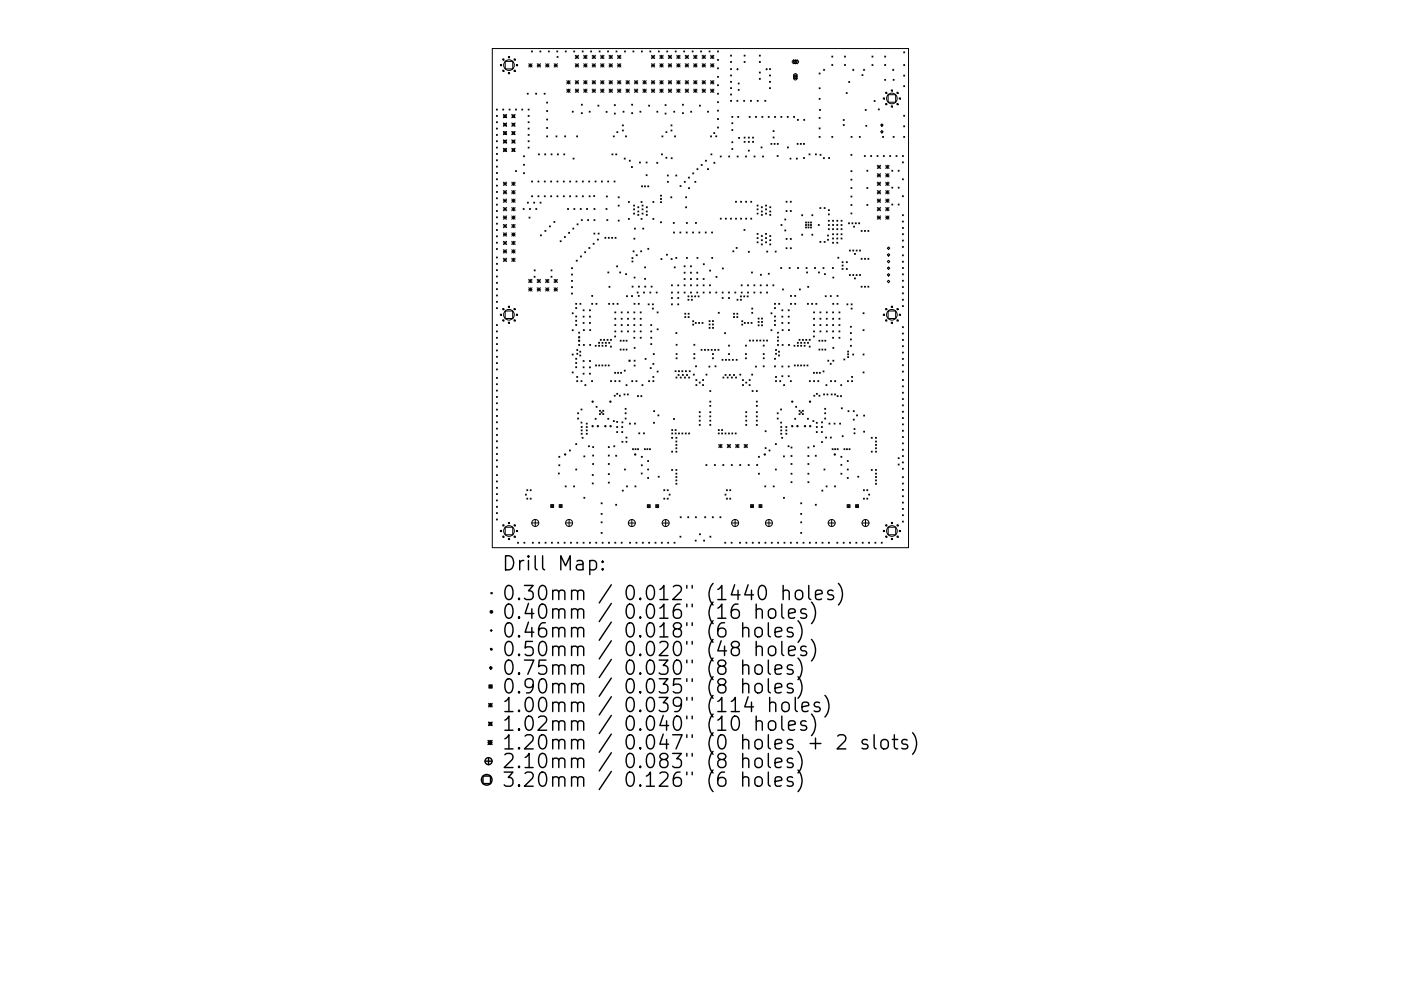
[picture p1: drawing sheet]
<svg xmlns="http://www.w3.org/2000/svg" width="297mm" height="210mm" viewBox="0 0 297 210" stroke-linecap="round" stroke-linejoin="round" font-family="sans-serif">
<defs><g id="words">
<g font-size="4.2">
<text x="106.3" y="121.1">Drill Map:</text>
<text x="106.3" y="127.4">0.30mm / 0.012&quot; (1440 holes)</text>
<text x="106.3" y="131.3">0.40mm / 0.016&quot; (16 holes)</text>
<text x="106.3" y="135.3">0.46mm / 0.018&quot; (6 holes)</text>
<text x="106.3" y="139.2">0.50mm / 0.020&quot; (48 holes)</text>
<text x="106.3" y="143.2">0.75mm / 0.030&quot; (8 holes)</text>
<text x="106.3" y="147.2">0.90mm / 0.035&quot; (8 holes)</text>
<text x="106.3" y="151.1">1.00mm / 0.039&quot; (114 holes)</text>
<text x="106.3" y="155.1">1.02mm / 0.040&quot; (10 holes)</text>
<text x="106.3" y="159">1.20mm / 0.047&quot; (0 holes + 2 slots)</text>
<text x="106.3" y="163">2.10mm / 0.083&quot; (8 holes)</text>
<text x="106.3" y="167">3.20mm / 0.126&quot; (6 holes)</text>
</g>
</g></defs>
<g fill="none" stroke="#000" stroke-width=".21">
<path d="M104.4 10.3h88.2v105.9h-88.2zM106.1 13.7h.2v.2h-.2zM106.6 12.5h.2v.2h-.2zM106.6 14.9h.2v.2h-.2zM107.1 13h1.6v1.6h-1.6zM107.8 12h.2v.3h-.2zM107.8 15.4h.2v.2h-.2zM109 12.5h.2v.2h-.2zM109 14.9h.2v.2h-.2zM109.5 13.7h.2v.2h-.2zM111.8 19.8l.2 .2M112 19.8l-.2 .2"/>
<path d="M112.1 13.9h.7M112.1 13.5l.7 .7M112.5 13.5v.7M112.7 10.8l.2 .2M112.8 13.5l-.7 .7M112.9 10.8l-.2 .2M113.6 19.8l.2 .2M113.8 19.8l-.2 .2M113.9 13.5l.7 .7M113.9 13.9h.7M114.2 13.5v.7M114.5 10.8l.2 .2"/>
<path d="M114.6 13.5l-.7 .7M114.7 10.8l-.2 .2M115.4 19.8l.2 .2M115.6 19.8l-.2 .2M115.7 13.9h.7M115.7 13.5l.7 .7M116 13.5v.7M116.3 10.8l.2 .2M116.4 13.5l-.7 .7M116.5 10.8l-.2 .2M117.5 13.5l.7 .7M117.5 13.9h.7"/>
<path d="M117.8 13.5v.7M118.1 10.8l.2 .2M118.1 12l.2 .2M118.2 13.5l-.7 .7M118.3 10.8l-.2 .2M118.3 12l-.2 .2M119.8 10.8l.3 .2M120.1 10.8l-.3 .2M120.2 17.1l.7 .7M120.2 17.5h.7M120.2 18.9l.7 .7M120.2 19.3h.7"/>
<path d="M120.5 17.1v.7M120.5 18.9v.7M120.9 17.1l-.7 .7M120.9 18.9l-.7 .7M121.6 10.8l.3 .2M121.9 10.8l-.3 .2M122 17.1l.7 .7M122 11.7l.7 .7M122 12.1h.7M122 13.5l.7 .7M122 13.9h.7M122 18.9l.7 .7"/>
<path d="M122 17.5h.7M122 19.3h.7M122.3 11.7v.7M122.3 13.5v.7M122.3 17.1v.7M122.3 18.9v.7M122.7 11.7l-.7 .7M122.7 13.5l-.7 .7M122.7 17.1l-.7 .7M122.7 18.9l-.7 .7M123.4 10.8l.2 .2M123.6 10.8l-.2 .2"/>
<path d="M123.8 18.9l.7 .7M123.8 11.7l.7 .7M123.8 13.5l.7 .7M123.8 12.1h.7M123.8 13.9h.7M123.8 17.5h.7M123.8 19.3h.7M123.8 17.1l.7 .7M124.1 11.7v.7M124.1 13.5v.7M124.1 17.1v.7M124.1 18.9v.7"/>
<path d="M124.5 13.5l-.7 .7M124.5 18.9l-.7 .7M124.5 11.7l-.7 .7M124.5 17.1l-.7 .7M125.2 10.8l.2 .2M125.4 10.8l-.2 .2M125.6 13.5l.7 .7M125.6 12.1h.7M125.6 17.1l.7 .7M125.6 13.9h.7M125.6 11.7l.7 .7M125.6 17.5h.7"/>
<path d="M125.6 19.3h.7M125.6 18.9l.7 .7M125.9 11.7v.7M125.9 13.5v.7M125.9 17.1v.7M125.9 18.9v.7M126.3 11.7l-.7 .7M126.3 17.1l-.7 .7M126.3 13.5l-.7 .7M126.3 18.9l-.7 .7M127 10.8l.2 .2M127.2 10.8l-.2 .2"/>
<path d="M127.3 11.7l.8 .7M127.3 17.1l.8 .7M127.3 12.1h.8M127.3 18.9l.8 .7M127.3 13.9h.8M127.3 13.5l.8 .7M127.3 17.5h.8M127.3 19.3h.8M127.7 11.7v.7M127.7 13.5v.7M127.7 17.1v.7M127.7 18.9v.7"/>
<path d="M128.1 18.9l-.8 .7M128.1 11.7l-.8 .7M128.1 13.5l-.8 .7M128.1 17.1l-.8 .7M128.8 10.8l.2 .2M129 10.8l-.2 .2M129.1 17.1l.7 .7M129.1 13.5l.7 .7M129.1 11.7l.7 .7M129.1 18.9l.7 .7M129.1 12.1h.7M129.1 13.9h.7"/>
<path d="M129.1 17.5h.7M129.1 19.3h.7M129.5 11.7v.7M129.5 13.5v.7M129.5 17.1v.7M129.5 18.9v.7M129.8 13.5l-.7 .7M129.8 18.9l-.7 .7M129.8 17.1l-.7 .7M129.8 11.7l-.7 .7M130.6 10.8l.2 .2M130.8 10.8l-.2 .2"/>
<path d="M130.9 18.9l.7 .7M130.9 11.7l.7 .7M130.9 13.5l.7 .7M130.9 12.1h.7M130.9 13.9h.7M130.9 17.1l.7 .7M130.9 17.5h.7M130.9 19.3h.7M131.3 11.7v.7M131.3 13.5v.7M131.3 17.1v.7M131.3 18.9v.7"/>
<path d="M131.6 11.7l-.7 .7M131.6 17.1l-.7 .7M131.6 18.9l-.7 .7M131.6 13.5l-.7 .7M132.4 10.8l.2 .2M132.6 10.8l-.2 .2M132.7 17.1l.7 .7M132.7 18.9l.7 .7M132.7 17.5h.7M132.7 19.3h.7M133.1 17.1v.7M133.1 18.9v.7"/>
<path d="M133.4 17.1l-.7 .7M133.4 18.9l-.7 .7M134.2 10.8l.2 .2M134.4 10.8l-.2 .2M134.5 18.9l.7 .7M134.5 17.5h.7M134.5 19.3h.7M134.5 17.1l.7 .7M134.9 17.1v.7M134.9 18.9v.7M135.2 17.1l-.7 .7M135.2 18.9l-.7 .7"/>
<path d="M136 10.8l.2 .2M136.2 10.8l-.2 .2M136.3 17.1l.7 .7M136.3 17.5h.7M136.3 19.3h.7M136.3 18.9l.7 .7M136.7 17.1v.7M136.7 18.9v.7M137 18.9l-.7 .7M137 17.1l-.7 .7M137.8 10.8l.2 .2M138 10.8l-.2 .2"/>
<path d="M138.1 11.7l.7 .7M138.1 13.5l.7 .7M138.1 18.9l.7 .7M138.1 12.1h.7M138.1 13.9h.7M138.1 17.5h.7M138.1 19.3h.7M138.1 17.1l.7 .7M138.5 11.7v.7M138.5 13.5v.7M138.5 17.1v.7M138.5 18.9v.7"/>
<path d="M138.8 17.1l-.7 .7M138.8 11.7l-.7 .7M138.8 13.5l-.7 .7M138.8 18.9l-.7 .7M139.6 10.8l.2 .2M139.8 10.8l-.2 .2M139.9 13.5l.7 .7M139.9 17.1l.7 .7M139.9 12.1h.7M139.9 13.9h.7M139.9 11.7l.7 .7M139.9 17.5h.7"/>
<path d="M139.9 19.3h.7M139.9 18.9l.7 .7M140.3 11.7v.7M140.3 13.5v.7M140.3 17.1v.7M140.3 18.9v.7M140.6 11.7l-.7 .7M140.6 18.9l-.7 .7M140.6 13.5l-.7 .7M140.6 17.1l-.7 .7M141.4 10.8l.2 .2M141.6 10.8l-.2 .2"/>
<path d="M141.7 18.9l.7 .7M141.7 17.1l.7 .7M141.7 12.1h.7M141.7 13.9h.7M141.7 13.5l.7 .7M141.7 11.7l.7 .7M141.7 17.5h.7M141.7 19.3h.7M142 11.7v.7M142 13.5v.7M142 17.1v.7M142 18.9v.7"/>
<path d="M142.4 18.9l-.7 .7M142.4 13.5l-.7 .7M142.4 17.1l-.7 .7M142.4 11.7l-.7 .7M143.2 10.8l.2 .2M143.4 10.8l-.2 .2M143.5 17.1l.7 .7M143.5 18.9l.7 .7M143.5 11.7l.7 .7M143.5 12.1h.7M143.5 13.9h.7M143.5 13.5l.7 .7"/>
<path d="M143.5 17.5h.7M143.5 19.3h.7M143.8 11.7v.7M143.8 13.5v.7M143.8 17.1v.7M143.8 18.9v.7M144.2 17.1l-.7 .7M144.2 11.7l-.7 .7M144.2 18.9l-.7 .7M144.2 13.5l-.7 .7M145 10.8l.2 .2M145.2 10.8l-.2 .2"/>
<path d="M145.3 18.9l.7 .7M145.3 11.7l.7 .7M145.3 13.5l.7 .7M145.3 12.1h.7M145.3 13.9h.7M145.3 17.1l.7 .7M145.3 17.5h.7M145.3 19.3h.7M145.6 11.7v.7M145.6 13.5v.7M145.6 17.1v.7M145.6 18.9v.7"/>
<path d="M146 13.5l-.7 .7M146 17.1l-.7 .7M146 11.7l-.7 .7M146 18.9l-.7 .7M146.7 10.8l.3 .2M147 10.8l-.3 .2M147.1 13.5l.7 .7M147.1 12.1h.7M147.1 13.9h.7M147.1 18.9l.7 .7M147.1 17.1l.7 .7M147.1 11.7l.7 .7"/>
<path d="M147.1 17.5h.7M147.1 19.3h.7M147.4 11.7v.7M147.4 13.5v.7M147.4 17.1v.7M147.4 18.9v.7M147.8 13.5l-.7 .7M147.8 18.9l-.7 .7M147.8 11.7l-.7 .7M147.8 17.1l-.7 .7M148.5 10.8l.2 .2M148.7 10.8l-.2 .2"/>
<path d="M148.9 11.7l.7 .7M148.9 17.1l.7 .7M148.9 12.1h.7M148.9 13.9h.7M148.9 18.9l.7 .7M148.9 13.5l.7 .7M148.9 17.5h.7M148.9 19.3h.7M149.2 11.7v.7M149.2 13.5v.7M149.2 17.1v.7M149.2 18.9v.7"/>
<path d="M149.6 11.7l-.7 .7M149.6 17.1l-.7 .7M149.6 13.5l-.7 .7M149.6 18.9l-.7 .7M150.3 10.8l.2 .2M150.5 10.8l-.2 .2M150.7 11.7l.7 .7M150.7 13.5l.7 .7M150.7 18.9l.7 .7M150.7 12.1h.7M150.7 13.9h.7M150.7 17.5h.7"/>
<path d="M150.7 19.3h.7M150.7 17.1l.7 .7M151 11.7v.7M151 13.5v.7M151 17.1v.7M151 18.9v.7M151.4 11.7l-.7 .7M151.4 13.5l-.7 .7M151.4 17.1l-.7 .7M151.4 18.9l-.7 .7M152.1 16.2l.2 .2M152.1 14.4l.2 .2"/>
<path d="M152.1 12.6l.2 .2M152.1 10.8l.2 .2M152.1 19.8l.2 .2M152.1 18l.2 .2M152.3 19.8l-.2 .2M152.3 18l-.2 .2M152.3 10.8l-.2 .2M152.3 12.6l-.2 .2M152.3 16.2l-.2 .2M152.3 14.4l-.2 .2M154.9 11.7l.2 .2M154.9 13l.2 .3"/>
<path d="M154.9 14.6l.2 .2M154.9 15.9l.2 .2M154.9 17.3l.2 .2M154.9 18.6l.2 .2M154.9 19.9l.2 .3M155.1 11.7l-.2 .2M155.1 13l-.2 .3M155.1 14.6l-.2 .2M155.1 15.9l-.2 .2M155.1 17.3l-.2 .2M155.1 18.6l-.2 .2M155.1 19.9l-.2 .3"/>
<path d="M156.2 14.7h.3M156.4 14.5v.3M156.5 17.6l.2 .2M156.5 19l.2 .2M156.7 17.6l-.2 .2M156.7 19l-.2 .2M157.8 11.7l.2 .2M157.8 13l.2 .3M158 11.7l-.2 .2M158 13l-.2 .3M161 11.7l.2 .2M161 13l.2 .3"/>
<path d="M161 15.3l.2 .2M161 16.6l.2 .2M161.2 13l-.2 .3M161.2 15.3l-.2 .2M161.2 11.7l-.2 .2M161.2 16.6l-.2 .2M162.4 14.7h.3M162.5 14.5v.3M163.1 14.6l.3 .2M163.1 15.9l.3 .2M163.1 17.3l.3 .2M163.1 18.6l.3 .2"/>
<path d="M163.4 15.9l-.3 .2M163.4 17.3l-.3 .2M163.4 18.6l-.3 .2M163.4 14.6l-.3 .2M168.1 12.9l1-.1 .2 .4-.3 .2h-.8l-.2-.2zM168.2 13.1l.4-.4 .5 .4-.5 .4zM168.2 16.3l.4-.4 .5 .4-.5 .4zM168.2 12.7l.9 .8M168.2 15.9l.9 .8M168.4 15.7l.3-.1 .2 .3 .1 .8-.3 .3-.4-.3zM169.1 15.9l-.9 .8M169.1 12.7l-.9 .8"/>
<path d="M173.7 15.5l.2 .2M173.7 18.6l.2 .2M173.9 15.5l-.2 .2M173.9 18.6l-.2 .2M174.6 14.8h.3M174.7 14.7v.3M176.4 11.9l.2 .2M176.4 13.7l.2 .2M176.6 11.9l-.2 .2M176.6 13.7l-.2 .2M179 11.9l.3 .2M179 13.7l.3 .2"/>
<path d="M179.3 11.9l-.3 .2M179.3 13.7l-.3 .2M179.4 19.6l.2 .2M179.6 19.6l-.2 .2M179.9 17.3l.3 .2M180.2 17.3l-.3 .2M180.7 14.8h.4M180.9 14.7v.3M182.8 15.8l.2 .2M183 15.8l-.2 .2M183 14.8h.4M183.2 14.7v.3"/>
<path d="M184.9 11.9l.2 .2M184.9 13.7l.2 .2M185.1 11.9l-.2 .2M185.1 13.7l-.2 .2M187.6 11.9l.2 .2M187.6 13.7l.2 .2M187.6 16.8l.2 .2M187.8 19.6h.2v.2h-.2zM187.8 11.9l-.2 .2M187.8 16.8l-.2 .2M187.8 13.7l-.2 .2M189 19.1h.2v.2h-.2z"/>
<path d="M189.2 14.8h.3M189.4 16.8l.2 .2M189.4 14.7v.3M189.6 16.8l-.2 .2M190.2 19.6h.2v.2h-.2zM191.6 15.9l.2 .2M191.6 11l.2 .2M191.6 13.7l.2 .2M191.6 18.2l.2 .2M191.8 18.2l-.2 .2M191.8 13.7l-.2 .2M191.8 15.9l-.2 .2"/>
<path d="M191.8 11l-.2 .2M105.2 23.1l.3 .3M105.2 24.5l.3 .2M105.2 25.8l.3 .2M105.2 27.2l.3 .2M105.2 28.5l.3 .2M105.2 29.9l.3 .2M105.2 31.2l.3 .2M105.2 32.6l.3 .2M105.2 33.9l.3 .2M105.2 35.2l.3 .3M105.2 36.6l.3 .2"/>
<path d="M105.2 37.9l.3 .2M105.2 39.3l.3 .2M105.5 23.1l-.3 .3M105.5 24.5l-.3 .2M105.5 25.8l-.3 .2M105.5 27.2l-.3 .2M105.5 28.5l-.3 .2M105.5 29.9l-.3 .2M105.5 31.2l-.3 .2M105.5 32.6l-.3 .2M105.5 33.9l-.3 .2M105.5 35.2l-.3 .3"/>
<path d="M105.5 36.6l-.3 .2M105.5 37.9l-.3 .2M105.5 39.3l-.3 .2M106.6 23.1l.2 .3M106.7 29.7l.7 .7M106.7 31.5l.7 .7M106.7 24.3l.7 .7M106.7 26.1l.7 .7M106.7 27.9l.7 .7M106.7 38.6l.7 .7M106.7 39h.7M106.8 23.1l-.2 .3"/>
<path d="M106.8 24.4h.5v.5h-.5zM106.8 26.2h.5v.5h-.5zM106.8 28h.5v.5h-.5zM106.8 29.8h.5v.5h-.5zM106.8 31.6h.5v.5h-.5zM107.1 38.6v.7M107.4 38.6l-.7 .7M107.4 27.9l-.7 .7M107.4 24.3l-.7 .7M107.4 26.1l-.7 .7M107.4 29.7l-.7 .7M107.4 31.5l-.7 .7"/>
<path d="M107.9 23.1l.2 .3M108.1 23.1l-.2 .3M108.5 24.3l.7 .7M108.5 31.5l.7 .7M108.5 26.1l.7 .7M108.5 27.9l.7 .7M108.5 29.7l.7 .7M108.5 39h.7M108.5 38.6l.7 .7M108.6 24.4h.5v.5h-.5zM108.6 26.2h.5v.5h-.5zM108.6 28h.5v.5h-.5z"/>
<path d="M108.6 29.8h.5v.5h-.5zM108.6 31.6h.5v.5h-.5zM108.9 38.6v.7M109.2 38.6l-.7 .7M109.2 26.1l-.7 .7M109.2 31.5l-.7 .7M109.2 24.3l-.7 .7M109.2 27.9l-.7 .7M109.2 29.7l-.7 .7M109.3 23.1l.2 .3M109.3 36.2l.2 .2M109.5 23.1l-.2 .3"/>
<path d="M109.5 36.2l-.2 .2M110.6 23.1l.2 .3M110.8 23.1l-.2 .3M111 33.1l.2 .2M111 34.9l.2 .2M111 36.6l.2 .3M111.2 34.9l-.2 .2M111.2 33.1l-.2 .2M111.2 36.6l-.2 .3M112 29.9l.2 .2M112 31.2l.2 .2M112 28.5l.2 .2"/>
<path d="M112 27.2l.2 .2M112 25.8l.2 .2M112 24.5l.2 .2M112 23.1l.2 .3M112.2 24.5l-.2 .2M112.2 25.8l-.2 .2M112.2 27.2l-.2 .2M112.2 28.5l-.2 .2M112.2 29.9l-.2 .2M112.2 31.2l-.2 .2M112.2 23.1l-.2 .3M112.7 38.4l.2 .2"/>
<path d="M112.9 38.4l-.2 .2M114.1 38.4l.2 .2M114.1 32.6l.3 .3M114.3 38.4l-.2 .2M114.4 32.6l-.3 .3M115.4 38.4l.2 .2M115.5 32.6l.2 .3M115.6 38.4l-.2 .2M115.7 32.6l-.2 .3M115.9 27l.2 .3M115.9 21.7l.2 .2M115.9 25.2l.2 .3"/>
<path d="M115.9 28.8l.2 .2M115.9 23.5l.2 .2M116.1 21.7l-.2 .2M116.1 25.2l-.2 .3M116.1 27l-.2 .3M116.1 28.8l-.2 .2M116.1 23.5l-.2 .2M116.7 38.4l.3 .2M116.8 32.6l.2 .3M117 38.4l-.3 .2M117 32.6l-.2 .3M117.9 28.8l.2 .2"/>
<path d="M118.1 28.8l-.2 .2M118.1 38.4l.2 .2M118.2 32.6l.2 .3M118.3 38.4l-.2 .2M118.4 32.6l-.2 .3M119.4 38.4l.2 .2M119.5 32.6l.2 .3M119.6 38.4l-.2 .2M119.7 28.8l.2 .2M119.7 32.6l-.2 .3M119.9 28.8l-.2 .2M120.8 38.4l.2 .2"/>
<path d="M121 38.4l-.2 .2M121.3 23.6l.2 .2M121.5 33.5l.2 .3M121.5 23.6l-.2 .2M121.7 33.5l-.2 .3M122.1 38.4l.2 .2M122.3 28.8l.2 .2M122.3 38.4l-.2 .2M122.5 28.8l-.2 .2M123.3 22.1l.2 .2M123.3 23.9l.2 .2M123.5 22.1l-.2 .2"/>
<path d="M123.5 23.9l-.2 .2M123.5 38.4l.2 .2M123.7 38.4l-.2 .2M124.8 38.4l.2 .2M124.9 23.6l.2 .2M125 38.4l-.2 .2M125.1 23.6l-.2 .2M126.2 38.4l.2 .2M126.4 38.4l-.2 .2M126.8 22.3l.2 .2M127 22.3l-.2 .2M127.5 38.4l.2 .2"/>
<path d="M127.7 38.4l-.2 .2M128.5 23.6l.2 .2M128.7 23.6l-.2 .2M128.8 38.4l.3 .2M129.1 38.4l-.3 .2M129.7 32.6l.3 .3M130 32.6l-.3 .3M130 28.8l.2 .2M130.2 38.4l.2 .2M130.2 28.8l-.2 .2M130.2 22.2l.3 .2M130.2 24l.3 .2"/>
<path d="M130.4 38.4l-.2 .2M130.5 24l-.3 .2M130.5 22.2l-.3 .2M130.6 32.6l.2 .3M130.8 32.6l-.2 .3M130.8 27.9l.2 .2M131 27.9l-.2 .2M132 26.5l.2 .2M132 27.6l.2 .2M132.1 23.6l.2 .2M132.2 26.5l-.2 .2M132.2 27.6l-.2 .2"/>
<path d="M132.3 23.6l-.2 .2M132.3 33.5l.3 .3M132.6 33.5l-.3 .3M132.6 28.8l.2 .2M132.8 28.8l-.2 .2M133.4 34l.2 .2M133.6 34l-.2 .2M133.9 35.3l.2 .2M133.9 22.1l.2 .2M133.9 23.9l.2 .2M134.1 35.3l-.2 .2M134.1 22.1l-.2 .2"/>
<path d="M134.1 23.9l-.2 .2M135.6 34.4l.2 .2M135.7 23.6l.2 .2M135.8 34.4l-.2 .2M135.9 23.6l-.2 .2M136 39.4l.2 .2M136.2 39.4l-.2 .2M136.6 39.4l.2 .2M136.8 39.4l-.2 .2M137 34.4l.2 .2M137 37.1l.2 .2M137.2 37.1l-.2 .2"/>
<path d="M137.2 34.4l-.2 .2M137.3 39.4l.2 .2M137.5 22.3l.2 .2M137.5 39.4l-.2 .2M137.7 22.3l-.2 .2M139.2 34.4l.3 .3M139.3 23.6l.2 .2M139.5 34.4l-.3 .3M139.5 23.6l-.2 .2M140.2 32.6l.2 .3M140.3 28.8l.3 .2M140.4 32.6l-.2 .3"/>
<path d="M140.6 28.8l-.3 .2M141 22.2l.2 .2M141 24l.2 .2M141.2 27.9l.2 .2M141.2 33.4l.2 .2M141.2 24l-.2 .2M141.2 22.2l-.2 .2M141.4 33.4l-.2 .2M141.4 27.9l-.2 .2M141.5 37.1l.2 .2M141.5 38.5l.2 .2M141.7 37.1l-.2 .2"/>
<path d="M141.7 38.5l-.2 .2M142.3 26.5l.2 .2M142.3 27.6l.2 .2M142.3 33.5l.2 .2M142.5 27.6l-.2 .2M142.5 26.5l-.2 .2M142.5 33.5l-.2 .2M142.8 23.6l.3 .2M143 28.8l.2 .2M143.1 23.6l-.3 .2M143.2 28.8l-.2 .2M143.3 37.1l.2 .2"/>
<path d="M143.5 37.1l-.2 .2M144.2 39.4l.2 .2M144.4 39.4l-.2 .2M144.7 22.1l.2 .2M144.7 23.9l.2 .2M144.9 23.9l-.2 .2M144.9 22.1l-.2 .2M145.1 38.5l.2 .2M145.3 38.5l-.2 .2M146 39.8l.2 .2M146 37.6l.2 .2M146.2 37.6l-.2 .2"/>
<path d="M146.2 39.8l-.2 .2M146.4 23.6l.2 .2M146.6 23.6l-.2 .2M146.9 36.7l.2 .2M147.1 36.7l-.2 .2M147.3 38.5l.2 .2M147.5 38.5l-.2 .2M147.8 35.8l.2 .2M148 35.8l-.2 .2M148.3 22.3l.2 .2M148.5 22.3l-.2 .2M148.7 34.9l.2 .2"/>
<path d="M148.9 34.9l-.2 .2M149.6 34l.2 .2M149.8 34l-.2 .2M150 35.8l.2 .2M150 23.6l.2 .2M150.2 35.8l-.2 .2M150.2 23.6l-.2 .2M150.7 28.8l.2 .2M150.7 32.6l.2 .3M150.9 28.8l-.2 .2M150.9 32.6l-.2 .3M151.3 28.1l.2 .2"/>
<path d="M151.4 34.4l.2 .3M151.5 28.1l-.2 .2M151.6 34.4l-.2 .3M151.8 28.8l.2 .2M152 28.8l-.2 .2M152.1 27l.2 .2M152.1 21.6l.2 .2M152.1 23.4l.2 .2M152.1 25.2l.2 .2M152.3 23.4l-.2 .2M152.3 27l-.2 .2M152.3 21.6l-.2 .2"/>
<path d="M152.3 25.2l-.2 .2M152.7 33.1l.2 .2M152.9 33.1l-.2 .2M154.5 33.1l.2 .2M154.7 33.1l-.2 .2M154.9 21.3l.2 .2M155.1 21.3l-.2 .2M155.2 24.7l.2 .2M155.2 26l.2 .3M155.2 27.5l.2 .2M155.2 30.1l.2 .2M155.2 31.5l.2 .2"/>
<path d="M155.4 31.5l-.2 .2M155.4 26l-.2 .3M155.4 24.7l-.2 .2M155.4 27.5l-.2 .2M155.4 30.1l-.2 .2M156.2 21.3l.3 .2M156.3 33.1l.2 .2M156.4 24.7l.2 .2M156.5 21.3l-.3 .2M156.5 33.1l-.2 .2M156.6 29.2l.2 .2M156.6 24.7l-.2 .2"/>
<path d="M156.8 29.2l-.2 .2M157.7 21.3l.2 .2M157.8 29.1l.2 .2M157.8 30l.2 .2M157.9 21.3l-.2 .2M158 29.1l-.2 .2M158 30l-.2 .2M158.1 33.1l.2 .2M158.3 33.1l-.2 .2M158.7 31.9l.2 .2M158.7 30l.2 .2M158.7 29.1l.2 .2"/>
<path d="M158.8 24.7l.3 .2M158.9 31.9l-.2 .2M158.9 30l-.2 .2M158.9 29.1l-.2 .2M159.1 24.7l-.3 .2M159.1 21.3l.2 .2M159.3 21.3l-.2 .2M159.6 29.1l.2 .2M159.6 30l.2 .2M159.8 29.1l-.2 .2M159.8 30l-.2 .2M159.9 33.1l.2 .2"/>
<path d="M160.1 33.1l-.2 .2M160.2 24.7l.2 .2M160.4 24.7l-.2 .2M160.5 21.3l.3 .2M160.8 21.3l-.3 .2M161.4 31.2l.2 .2M161.5 24.7l.2 .2M161.6 31.2l-.2 .2M161.7 33.1l.2 .2M161.7 24.7l-.2 .2M161.9 33.1l-.2 .2M162.2 21.3l.2 .2"/>
<path d="M162.4 21.3l-.2 .2M162.9 24.7l.2 .2M163.1 24.7l-.2 .2M163.4 30.4l.3 .2M163.7 30.4l-.3 .2M163.9 27.7l.2 .2M163.9 29.1l.2 .2M164.1 29.1l-.2 .2M164.1 27.7l-.2 .2M164.1 30.4l.2 .2M164.2 24.7l.2 .2M164.3 30.4l-.2 .2"/>
<path d="M164.4 24.7l-.2 .2M164.8 33l.2 .2M164.8 30.4l.2 .2M165 33l-.2 .2M165 30.4l-.2 .2M165.6 24.7l.2 .2M165.8 24.7l-.2 .2M166.9 24.7l.2 .2M166.9 31.2l.3 .2M167.1 24.7l-.2 .2M167.2 31.2l-.3 .2M167.5 33.5l.2 .3"/>
<path d="M167.7 33.5l-.2 .3M168.3 24.7l.2 .2M168.5 24.7l-.2 .2M168.8 33.5l.2 .3M169 30.4l.2 .2M169 33.5l-.2 .3M169.1 25.3l.2 .2M169.2 30.4l-.2 .2M169.3 25.3l-.2 .2M169.7 30.4l.2 .2M169.9 30.4l-.2 .2M170.4 30.4l.2 .2"/>
<path d="M170.4 33.4l.2 .2M170.4 25.3l.2 .2M170.6 30.4l-.2 .2M170.6 33.4l-.2 .2M170.6 25.3l-.2 .2M171.5 32.6l.2 .3M171.7 32.6l-.2 .3M172.9 32.6l.2 .3M173.1 32.6l-.2 .3M173.7 28.9l.2 .2M173.7 20.9l.2 .2M173.7 24.9l.2 .2"/>
<path d="M173.7 27.1l.2 .3M173.8 23.2l.2 .2M173.9 32.7l.2 .3M173.9 27.1l-.2 .3M173.9 20.9l-.2 .2M173.9 24.9l-.2 .2M173.9 28.9l-.2 .2M174 23.2l-.2 .2M174.1 32.7l-.2 .3M174.6 33.5l.2 .2M174.8 33.5l-.2 .2M175.7 33.4l.2 .2"/>
<path d="M175.9 33.4l-.2 .2M176.4 28.9l.2 .2M176.6 28.9l-.2 .2M178.8 25.4l.2 .2M178.8 26.4l.2 .2M179 25.4l-.2 .2M179 26.4l-.2 .2M180.4 36.2l.2 .2M180.4 38l.2 .2M180.4 39.8l.2 .2M180.4 32.7l.2 .3M180.4 28.9l.2 .2"/>
<path d="M180.6 36.2l-.2 .2M180.6 38l-.2 .2M180.6 39.8l-.2 .2M180.6 32.7l-.2 .3M180.6 28.9l-.2 .2M182.2 28.9l.2 .2M182.4 28.9l-.2 .2M183.3 33l.2 .2M183.4 23.2l.3 .2M183.5 33l-.2 .2M183.6 26.6l.2 .2M183.7 23.2l-.3 .2"/>
<path d="M183.8 26.6l-.2 .2M183.8 36.1l.2 .2M183.8 39.8l.2 .2M184 36.1l-.2 .2M184 39.8l-.2 .2M184.6 33l.2 .2M184.8 33l-.2 .2M185.3 21.3l.2 .2M185.5 21.3l-.2 .2M185.9 33l.3 .2M186 39h.7M186 35.1l.7 .7"/>
<path d="M186 35.4h.7M186 36.8l.7 .8M186 37.2h.7M186 38.6l.7 .7M186.2 33l-.3 .2M186.2 23.1l.2 .2M186.3 35.1v.7M186.3 36.8v.8M186.3 38.6v.7M186.4 23.1l-.2 .2M186.7 35.1l-.7 .7M186.7 36.8l-.7 .8"/>
<path d="M186.7 38.6l-.7 .7M187 26.3l.2 .2-.2 .3-.3-.3zM187 27.7l.2 .3-.2 .2-.3-.2zM187.1 28.9l.2 .2M187.3 20.8h.2v.2h-.2zM187.3 33l.2 .2M187.3 28.9l-.2 .2M187.5 33l-.2 .2M187.8 22h.2v.2h-.2zM187.8 39h.7M187.8 35.4h.7M187.8 37.2h.7"/>
<path d="M187.8 35.1l.7 .7M187.8 36.8l.7 .8M187.8 38.6l.7 .7M188.1 35.1v.7M188.1 36.8v.8M188.1 38.6v.7M188.3 20.1h1.6v1.6h-1.6zM188.5 35.1l-.7 .7M188.5 38.6l-.7 .7M188.5 36.8l-.7 .8M188.6 33l.2 .2M188.8 33l-.2 .2"/>
<path d="M189 22.5h.2v.2h-.2zM189.1 39.7l.2 .2M189.1 36.1l.2 .2M189.3 36.1l-.2 .2M189.3 39.7l-.2 .2M189.4 28.9l.2 .2M189.6 28.9l-.2 .2M190 33l.2 .2M190.2 22h.2v.2h-.2zM190.2 33l-.2 .2M190.4 36.1l.2 .2M190.4 39.7l.2 .2"/>
<path d="M190.6 36.1l-.2 .2M190.6 39.7l-.2 .2M190.7 20.8h.2v.2h-.2zM191.3 34.3l.2 .3M191.3 33l.2 .2M191.3 37.9l.2 .2M191.5 37.9l-.2 .2M191.5 34.3l-.2 .3M191.5 33l-.2 .2M191.6 28.9l.2 .2M191.6 24.5l.2 .2M191.6 26.7l.2 .2"/>
<path d="M191.8 28.9l-.2 .2M191.8 26.7l-.2 .2M191.8 24.5l-.2 .2M105.2 40.6l.3 .2M105.2 42l.3 .2M105.2 43.3l.3 .2M105.2 44.7l.3 .2M105.2 46l.3 .2M105.2 47.3l.3 .3M105.2 48.7l.3 .2M105.2 50l.3 .2M105.2 51.4l.3 .2"/>
<path d="M105.2 52.7l.3 .2M105.2 54.5l.3 .2M105.2 55.9l.3 .2M105.2 57.2l.3 .2M105.2 58.6l.3 .2M105.2 59.9l.3 .2M105.5 40.6l-.3 .2M105.5 42l-.3 .2M105.5 43.3l-.3 .2M105.5 44.7l-.3 .2M105.5 46l-.3 .2M105.5 47.3l-.3 .3"/>
<path d="M105.5 48.7l-.3 .2M105.5 50l-.3 .2M105.5 51.4l-.3 .2M105.5 52.7l-.3 .2M105.5 54.5l-.3 .2M105.5 55.9l-.3 .2M105.5 57.2l-.3 .2M105.5 58.6l-.3 .2M105.5 59.9l-.3 .2M106.7 44l.7 .7M106.7 49.4l.7 .7M106.7 53l.7 .7"/>
<path d="M106.7 54.8l.7 .7M106.7 40.4l.7 .7M106.7 40.8h.7M106.7 42.2l.7 .7M106.7 42.6h.7M106.7 44.4h.7M106.7 45.8l.7 .7M106.7 46.2h.7M106.7 47.6l.7 .7M106.7 48h.7M106.7 49.8h.7M106.7 51.2l.7 .7"/>
<path d="M106.7 51.5h.7M106.7 53.3h.7M106.7 55.1h.7M107.1 40.4v.7M107.1 42.2v.7M107.1 44v.7M107.1 45.8v.7M107.1 47.6v.7M107.1 49.4v.7M107.1 51.2v.7M107.1 53v.7M107.1 54.8v.7"/>
<path d="M107.4 49.4l-.7 .7M107.4 40.4l-.7 .7M107.4 42.2l-.7 .7M107.4 44l-.7 .7M107.4 45.8l-.7 .7M107.4 47.6l-.7 .7M107.4 51.2l-.7 .7M107.4 53l-.7 .7M107.4 54.8l-.7 .7M108.5 40.4l.7 .7M108.5 51.2l.7 .7M108.5 54.8l.7 .7"/>
<path d="M108.5 42.2l.7 .7M108.5 40.8h.7M108.5 44l.7 .7M108.5 42.6h.7M108.5 44.4h.7M108.5 47.6l.7 .7M108.5 46.2h.7M108.5 49.4l.7 .7M108.5 48h.7M108.5 49.8h.7M108.5 53l.7 .7M108.5 51.5h.7"/>
<path d="M108.5 53.3h.7M108.5 55.1h.7M108.5 45.8l.7 .7M108.9 40.4v.7M108.9 42.2v.7M108.9 44v.7M108.9 45.8v.7M108.9 47.6v.7M108.9 49.4v.7M108.9 51.2v.7M108.9 53v.7M108.9 54.8v.7"/>
<path d="M109.2 47.6l-.7 .7M109.2 54.8l-.7 .7M109.2 40.4l-.7 .7M109.2 42.2l-.7 .7M109.2 44l-.7 .7M109.2 45.8l-.7 .7M109.2 49.4l-.7 .7M109.2 51.2l-.7 .7M109.2 53l-.7 .7M110.9 44.2l.2 .2M111.1 44.2l-.2 .2M111.8 42.9l.2 .2"/>
<path d="M112 42.9l-.2 .2M112.1 59.3l.7 .7M112.1 59.6h.7M112.2 46.1l.2 .2M112.3 44.2l.2 .2M112.4 46.1l-.2 .2M112.4 59.3v.7M112.5 44.2l-.2 .2M112.7 41.5l.2 .3M112.8 59.3l-.7 .7M112.9 41.5l-.2 .3M113.2 42.9l.2 .2"/>
<path d="M113.2 58.6l.2 .2M113.3 57.3l.2 .2M113.4 42.9l-.2 .2M113.4 58.6l-.2 .2M113.5 57.3l-.2 .2M113.6 44.2l.2 .2M113.8 44.2l-.2 .2M113.9 59.3l.7 .7M113.9 59.6h.7M114.1 41.5l.2 .3M114.2 59.3v.7M114.3 41.5l-.2 .3"/>
<path d="M114.5 42.9l.2 .2M114.6 49.8l.2 .2M114.6 59.3l-.7 .7M114.7 42.9l-.2 .2M114.8 49.8l-.2 .2M115.4 41.5l.2 .3M115.5 48.9l.2 .2M115.6 41.5l-.2 .3M115.7 59.3l.7 .7M115.7 59.6h.7M115.7 48.9l-.2 .2M116 59.3v.7"/>
<path d="M116.4 59.3l-.7 .7M116.5 47.9l.2 .2M116.7 47.9l-.2 .2M116.7 41.5l.3 .3M116.8 57.3l.2 .2M116.8 58.6l.2 .2M117 41.5l-.3 .3M117 57.3l-.2 .2M117 58.6l-.2 .2M117.4 47l.2 .2M117.5 59.3l.7 .7M117.5 59.6h.7"/>
<path d="M117.6 47l-.2 .2M117.8 59.3v.7M118.1 41.5l.2 .3M118.2 59.3l-.7 .7M118.3 41.5l-.2 .3M118.8 51.1l.2 .2M119 51.1l-.2 .2M119.4 41.5l.2 .3M119.6 41.5l-.2 .3M119.7 50.2l.2 .2M119.9 50.2l-.2 .2M120.3 44.2l.2 .2"/>
<path d="M120.5 44.2l-.2 .2M120.6 49.3l.2 .2M120.8 49.3l-.2 .2M120.8 41.5l.2 .3M121 41.5l-.2 .3M121.2 56.8l.2 .2M121.2 58.1l.2 .3M121.2 59.5l.2 .2M121.4 56.8l-.2 .2M121.4 58.1l-.2 .3M121.4 59.5l-.2 .2M121.4 48.4l.3 .2"/>
<path d="M121.7 48.4l-.3 .2M121.7 44.2l.2 .2M121.9 44.2l-.2 .2M122.1 41.5l.2 .3M122.2 55.2l.2 .2M122.3 41.5l-.2 .3M122.3 47.5l.3 .2M122.4 55.2l-.2 .2M122.6 47.5l-.3 .2M123 44.2l.2 .2M123.1 54.3l.2 .2M123.2 44.2l-.2 .2"/>
<path d="M123.2 46.6l.3 .2M123.3 54.3l-.2 .2M123.5 46.6l-.3 .2M123.5 41.5l.2 .3M123.7 41.5l-.2 .3M124 53.4l.2 .2M124.2 53.4l-.2 .2M124.4 44.2l.2 .2M124.6 44.2l-.2 .2M124.6 46.6l.2 .2M124.8 46.6l-.2 .2M124.9 52.5l.2 .2"/>
<path d="M124.9 41.5l.2 .3M125.1 52.5l-.2 .2M125.1 41.5l-.2 .3M125.8 51.6l.2 .2M125.9 41.5l.2 .2M125.9 49.5l.2 .2M125.9 44.2l.2 .2M125.9 46.6l.2 .2M126 51.6l-.2 .2M126.1 41.5l-.2 .2M126.1 49.5l-.2 .2M126.1 44.2l-.2 .2"/>
<path d="M126.1 46.6l-.2 .2M126.6 50.7l.3 .2M126.8 49.5l.2 .2M126.9 50.7l-.3 .2M127 49.5l-.2 .2M128.2 50.4l.3 .2M128.5 50.4l-.3 .2M128.5 44.2l.2 .2M128.6 41.6l.2 .2M128.7 46.6l.2 .2M128.7 44.2l-.2 .2M128.8 41.6l-.2 .2"/>
<path d="M128.9 46.6l-.2 .2M128.9 57.7l.2 .2M129 50.4l.2 .2M129.1 57.7l-.2 .2M129.2 50.4l-.2 .2M129.7 50.4l.2 .2M129.9 50.4l-.2 .2M130.4 50.4l.2 .2M130.6 50.4l-.2 .2M130.7 56.4l.2 .2M130.9 56.4l-.2 .2M131.1 43.5l.2 .2"/>
<path d="M131.1 46.7l.2 .2M131.1 41.8l.2 .2M131.3 43.5l-.2 .2M131.3 46.7l-.2 .2M131.3 41.8l-.2 .2M131.4 57.7l.2 .2M131.6 57.7l-.2 .2M132.6 58.1l.3 .2M132.9 58.1l-.3 .2M133.2 46.3l.2 .2M133.2 42.7l.2 .3M133.4 42.7l-.2 .3"/>
<path d="M133.4 46.3l-.2 .2M134 54.7l.2 .2M134 55.4l.2 .2M134.2 55.4l-.2 .2M134.2 54.7l-.2 .2M134.2 53.2l.2 .2M134.3 44.3l.2 .2M134.3 45.2l.2 .2M134.3 43.5l.2 .2M134.4 50.5l.2 .2M134.4 53.2l-.2 .2M134.4 58.8l.2 .2"/>
<path d="M134.5 48.4l.2 .2M134.5 44.3l-.2 .2M134.5 45.2l-.2 .2M134.5 43.5l-.2 .2M134.6 50.5l-.2 .2M134.6 58.8l-.2 .2M134.7 48.4l-.2 .2M134.9 54l.2 .3M135.1 54l-.2 .3M135.2 44.8l.2 .2M135.2 43.9l.2 .2M135.2 45.5l.2 .2"/>
<path d="M135.4 45.5l-.2 .2M135.4 43.9l-.2 .2M135.4 44.8l-.2 .2M135.8 53.2l.2 .2M135.9 42.7l.2 .3M135.9 46.3l.2 .2M136 53.2l-.2 .2M136.1 42.7l-.2 .3M136.1 46.3l-.2 .2M136.1 44.3l.2 .2M136.1 45.2l.2 .2M136.1 43.5l.2 .2"/>
<path d="M136.3 48.4l.2 .2M136.3 44.3l-.2 .2M136.3 45.2l-.2 .2M136.3 43.5l-.2 .2M136.5 48.4l-.2 .2M136.7 56.6l.2 .2M136.7 59.1l.2 .2M136.9 56.6l-.2 .2M136.9 59.1l-.2 .2M137 43.9l.2 .2M137 44.8l.2 .2M137 45.5l.2 .2"/>
<path d="M137.2 43.9l-.2 .2M137.2 44.8l-.2 .2M137.2 45.5l-.2 .2M137.3 52.7l.3 .2M137.6 52.7l-.3 .2M138.4 42.7l.2 .3M138.4 46.3l.2 .2M138.6 42.7l-.2 .3M138.6 46.3l-.2 .2M140 42.1l.2 .2M140 47.1l.2 .2M140 41.4l.2 .2"/>
<path d="M140 42.8l.2 .2M140.1 54.9l.2 .2M140.2 42.1l-.2 .2M140.2 47.1l-.2 .2M140.2 41.4l-.2 .2M140.2 42.8l-.2 .2M140.3 54.9l-.2 .2M141.3 53.9l.2 .2M141.5 53.9l-.2 .2M142.2 41.8l.2 .2M142.3 54.9l.2 .2M142.4 41.8l-.2 .2"/>
<path d="M142.5 54.9l-.2 .2M142.7 47.2l.3 .2M142.8 49.2l.2 .2M142.9 56.6l.3 .2M143 47.2l-.3 .2M143 49.2l-.2 .2M143.2 56.6l-.3 .2M143.3 54.6l.2 .2M143.5 54.6l-.2 .2M144.1 49.2l.3 .2M144.4 49.2l-.3 .2M145 56.4l.3 .2"/>
<path d="M145 57.7l.3 .3M145 59.1l.3 .2M145.3 56.4l-.3 .2M145.3 57.7l-.3 .3M145.3 59.1l-.3 .2M145.4 41.8l.2 .2M145.4 43.9l.2 .2M145.5 49.2l.2 .2M145.5 47.2l.2 .2M145.5 54.6l.2 .2M145.6 41.8l-.2 .2M145.6 43.9l-.2 .2"/>
<path d="M145.7 49.2l-.2 .2M145.7 47.2l-.2 .2M145.7 54.6l-.2 .2M146.4 57.7l.2 .3M146.4 59.1l.2 .2M146.4 56.4l.2 .2M146.6 56.4l-.2 .2M146.6 57.7l-.2 .3M146.6 59.1l-.2 .2M146.8 49.2l.2 .2M147 49.2l-.2 .2M147.5 47.2l.2 .2"/>
<path d="M147.7 47.2l-.2 .2M147.7 59.1l.2 .2M147.7 57.7l.2 .3M147.8 54.6l.2 .2M147.9 59.1l-.2 .2M147.9 57.7l-.2 .3M148 54.6l-.2 .2M148.2 49.2l.2 .2M148.4 49.2l-.2 .2M149.1 59.1l.2 .2M149.1 56l.2 .2M149.3 59.1l-.2 .2"/>
<path d="M149.3 56l-.2 .2M149.5 49.2l.2 .2M149.7 49.2l-.2 .2M150.5 57.3l.2 .2M150.7 57.3l-.2 .2M150.9 49.2l.2 .2M150.9 54.6l.2 .2M151.1 49.2l-.2 .2M151.1 54.6l-.2 .2M151.8 58.6l.2 .3M152 58.6l-.2 .3M152.7 46.3l.2 .2"/>
<path d="M152.9 46.3l-.2 .2M153.1 56.9l.3 .2M153.4 56.9l-.3 .2M153.8 46.3l.2 .2M154 46.3l-.2 .2M154.9 46.3l.2 .2M155.1 46.3l-.2 .2M155.4 53.2l.2 .2M155.6 53.2l-.2 .2M155.9 42.7l.3 .2M155.9 46.3l.3 .2M156.1 52.5l.2 .2"/>
<path d="M156.2 42.7l-.3 .2M156.2 46.3l-.3 .2M156.3 52.5l-.2 .2M157 42.7l.2 .2M157 46.3l.2 .2M157.2 42.7l-.2 .2M157.2 46.3l-.2 .2M157.7 48.7l.2 .2M157.9 48.7l-.2 .2M158.1 42.7l.2 .2M158.1 46.3l.2 .2M158.3 42.7l-.2 .2"/>
<path d="M158.3 46.3l-.2 .2M158.7 53.3l.2 .2M158.9 53.3l-.2 .2M159.2 42.7l.2 .2M159.2 46.3l.2 .2M159.3 57.7l.2 .2M159.4 42.7l-.2 .2M159.4 46.3l-.2 .2M159.5 57.7l-.2 .2M160.5 50.4l.2 .2M160.5 45.2l.2 .2M160.5 44.3l.2 .2"/>
<path d="M160.5 49.5l.2 .2M160.5 51.3l.2 .2M160.5 43.5l.2 .2M160.7 49.5l-.2 .2M160.7 44.3l-.2 .2M160.7 45.2l-.2 .2M160.7 50.4l-.2 .2M160.7 51.3l-.2 .2M160.7 43.5l-.2 .2M161.2 58.2l.2 .2M161.4 43.9l.2 .2M161.4 44.8l.2 .2"/>
<path d="M161.4 45.5l.2 .2M161.4 50l.2 .2M161.4 50.9l.2 .2M161.4 51.8l.2 .2M161.4 58.2l-.2 .2M161.6 44.8l-.2 .2M161.6 43.9l-.2 .2M161.6 45.5l-.2 .2M161.6 50l-.2 .2M161.6 50.9l-.2 .2M161.6 51.8l-.2 .2M162.3 50.4l.2 .2"/>
<path d="M162.3 45.2l.2 .2M162.3 51.3l.2 .2M162.3 44.3l.2 .2M162.3 49.5l.2 .2M162.3 43.5l.2 .2M162.5 50.4l-.2 .2M162.5 49.5l-.2 .2M162.5 44.3l-.2 .2M162.5 45.2l-.2 .2M162.5 51.3l-.2 .2M162.5 43.5l-.2 .2M162.6 53.3l.2 .2"/>
<path d="M162.8 53.3l-.2 .2M162.9 58l.2 .2M163.1 58l-.2 .2M163.2 43.9l.2 .2M163.2 50l.2 .2M163.2 51.8l.2 .2M163.2 44.8l.2 .2M163.2 50.9l.2 .2M163.2 45.5l.2 .2M163.4 50.9l-.2 .2M163.4 50l-.2 .2M163.4 43.9l-.2 .2"/>
<path d="M163.4 44.8l-.2 .2M163.4 51.8l-.2 .2M163.4 45.5l-.2 .2M164.4 53.3l.2 .2M164.6 53.3l-.2 .2M165.5 56.8l.2 .2M165.6 47.6l.2 .2M165.7 56.8l-.2 .2M165.8 47.6l-.2 .2M166.4 48.8l.2 .2M166.4 46.5l.2 .2M166.6 48.8l-.2 .2"/>
<path d="M166.6 46.5l-.2 .2M166.7 42.7l.2 .2M166.7 44.7l.2 .2M166.7 50.6l.2 .2M166.7 52.6l.2 .2M166.9 44.7l-.2 .2M166.9 52.6l-.2 .2M166.9 42.7l-.2 .2M166.9 50.6l-.2 .2M167.3 56.8l.2 .2M167.5 56.8l-.2 .2M167.6 50.6l.2 .2"/>
<path d="M167.6 42.7l.2 .2M167.6 44.7l.2 .2M167.6 52.6l.2 .2M167.8 52.6l-.2 .2M167.8 42.7l-.2 .2M167.8 44.7l-.2 .2M167.8 50.6l-.2 .2M169.1 56.8l.2 .2M169.3 56.8l-.2 .2M170 49.7l.2 .2M170 45.6l.2 .2M170.2 45.6l-.2 .2"/>
<path d="M170.2 49.7l-.2 .2M170.8 48.2l.2 .2M170.8 47.1l.2 .2M170.8 47.6l.2 .2M170.9 56.8l.2 .2M171 48.2l-.2 .2M171 47.1l-.2 .2M171 47.6l-.2 .2M171 57.7l.2 .2M171.1 56.8l-.2 .2M171.2 57.7l-.2 .2M171.3 47.6l.2 .2"/>
<path d="M171.3 48.2l.2 .2M171.3 47.1l.2 .2M171.5 47.6l-.2 .2M171.5 47.1l-.2 .2M171.5 48.2l-.2 .2M171.8 48.2l.3 .2M171.8 47.6l.3 .2M171.8 47.1l.3 .2M172.1 47.1l-.3 .2M172.1 47.6l-.3 .2M172.1 48.2l-.3 .2M172.1 45.6l.2 .2"/>
<path d="M172.1 49.7l.2 .2M172.3 45.6l-.2 .2M172.3 49.7l-.2 .2M172.7 56.8l.2 .2M172.9 56.8l-.2 .2M173.5 47.6l.2 .2M173.5 57.7l.2 .2M173.7 47.6l-.2 .2M173.7 57.7l-.2 .2M173.8 51.2l.2 .2M173.8 44l.2 .3M174 51.2l-.2 .2"/>
<path d="M174 44l-.2 .3M174.5 56.8l.2 .2M174.7 56.8l-.2 .2M174.7 44l.2 .3M174.7 51.2l.2 .2M174.8 58.1l.2 .2M174.9 44l-.2 .3M174.9 51.2l-.2 .2M175 58.1l-.2 .2M175.4 49.9l.3 .2M175.4 50.8l.3 .2M175.6 48.5l.2 .2"/>
<path d="M175.6 46.7l.2 .2M175.6 45.4l.2 .2M175.6 47.6l.2 .2M175.6 44.5l.2 .2M175.7 50.8l-.3 .2M175.7 49.9l-.3 .2M175.8 44.5l-.2 .2M175.8 46.7l-.2 .2M175.8 47.6l-.2 .2M175.8 48.5l-.2 .2M175.8 45.4l-.2 .2M176.5 56.8l.2 .2"/>
<path d="M176.5 47.6l.2 .2M176.5 50.5l.2 .2M176.5 51.4l.2 .2M176.5 46.7l.2 .2M176.5 48.5l.2 .2M176.5 49.6l.2 .2M176.6 58.8l.2 .2M176.7 56.8l-.2 .2M176.7 46.7l-.2 .2M176.7 47.6l-.2 .2M176.7 48.5l-.2 .2M176.7 51.4l-.2 .2"/>
<path d="M176.7 50.5l-.2 .2M176.7 49.6l-.2 .2M176.8 58.8l-.2 .2M177.4 48.5l.2 .2M177.4 46.7l.2 .2M177.4 51.4l.2 .2M177.4 49.6l.2 .2M177.4 47.6l.2 .2M177.4 50.5l.2 .2M177.6 46.7l-.2 .2M177.6 47.6l-.2 .2M177.6 50.5l-.2 .2"/>
<path d="M177.6 48.5l-.2 .2M177.6 49.6l-.2 .2M177.6 51.4l-.2 .2M177.6 54.6l.2 .2M177.8 54.6l-.2 .2M178.3 47.6l.2 .2M178.3 49.6l.2 .2M178.3 50.5l.2 .2M178.3 48.5l.2 .2M178.3 46.7l.2 .2M178.5 46.7l-.2 .2M178.5 49.6l-.2 .2"/>
<path d="M178.5 47.6l-.2 .2M178.5 50.5l-.2 .2M178.5 48.5l-.2 .2M178.5 55.5l.2 .2M178.5 56.2l.2 .3M178.5 57l.2 .2M178.7 55.5l-.2 .2M178.7 57l-.2 .2M178.7 56.2l-.2 .3M179.4 55.5l.2 .2M179.4 57l.2 .2M179.6 55.5l-.2 .2"/>
<path d="M179.6 57l-.2 .2M179.9 47.3l.2 .2M180.1 53l.2 .3M180.1 58.2l.2 .3M180.1 47.3l-.2 .2M180.3 53l-.2 .3M180.3 58.2l-.2 .3M180.4 41.6l.2 .2M180.4 43.4l.2 .2M180.4 45.2l.2 .2M180.6 47.3l.2 .2M180.6 45.2l-.2 .2"/>
<path d="M180.6 41.6l-.2 .2M180.6 43.4l-.2 .2M180.8 53l.2 .3M180.8 58.2l.2 .3M180.8 47.3l-.2 .2M181 48l.2 .2M181 58.2l-.2 .3M181 53l-.2 .3M181.2 53.8l.2 .2M181.2 59l.2 .2M181.2 48l-.2 .2M181.3 47.3l.2 .2"/>
<path d="M181.4 53.8l-.2 .2M181.4 59l-.2 .2M181.5 58.2l.2 .3M181.5 53l.2 .3M181.5 47.3l-.2 .2M181.7 53l-.2 .3M181.7 58.2l-.2 .3M182.1 47.3l.2 .2M182.2 53l.2 .3M182.2 58.2l.2 .3M182.3 47.3l-.2 .2M182.4 53l-.2 .3"/>
<path d="M182.4 58.2l-.2 .3M182.6 48.9l.2 .2M182.6 54.8l.2 .2M182.8 54.8l-.2 .2M182.8 48.9l-.2 .2M183.3 48.9l.2 .2M183.3 54.8l.2 .2M183.5 48.9l-.2 .2M183.5 54.8l-.2 .2M183.8 43.4l.2 .2M184 43.4l-.2 .2M184 54.8l.2 .2"/>
<path d="M184 48.9l.2 .2M184.2 48.9l-.2 .2M184.2 54.8l-.2 .2M186 42.2l.7 .7M186 40.8h.7M186 42.6h.7M186 44.4h.7M186 46.2h.7M186 40.4l.7 .7M186 44l.7 .7M186 45.8l.7 .7M186.3 40.4v.7"/>
<path d="M186.3 42.2v.7M186.3 44v.7M186.3 45.8v.7M186.7 45.8l-.7 .7M186.7 40.4l-.7 .7M186.7 42.2l-.7 .7M186.7 44l-.7 .7M187.8 44l.7 .7M187.8 40.8h.7M187.8 42.6h.7M187.8 44.4h.7M187.8 46.2h.7"/>
<path d="M187.8 40.4l.7 .7M187.8 42.2l.7 .7M187.8 45.8l.7 .7M188.1 40.4v.7M188.1 42.2v.7M188.1 44v.7M188.1 45.8v.7M188.4 52.4l.3 .3-.3 .2-.3-.2zM188.4 53.8l.3 .3-.3 .2-.3-.2zM188.4 55.2l.3 .3-.3 .2-.3-.2zM188.4 56.6l.3 .3-.3 .3-.3-.3zM188.4 58l.3 .3-.3 .3-.3-.3z"/>
<path d="M188.4 59.5l.3 .2-.3 .3-.3-.3zM188.5 45.8l-.7 .7M188.5 44l-.7 .7M188.5 40.4l-.7 .7M188.5 42.2l-.7 .7M189.1 43.3l.2 .2M189.3 43.3l-.2 .2M190.4 43.3l.2 .2M190.6 43.3l-.2 .2M191.3 52.3l.2 .2M191.3 41.5l.2 .2M191.3 45.6l.2 .2"/>
<path d="M191.3 46.9l.2 .2M191.3 48.2l.2 .3M191.3 49.6l.2 .2M191.3 50.9l.2 .2M191.3 54.1l.2 .2M191.3 55.4l.2 .2M191.3 56.8l.2 .2M191.3 58.1l.2 .2M191.3 59.5l.2 .2M191.5 54.1l-.2 .2M191.5 45.6l-.2 .2M191.5 56.8l-.2 .2"/>
<path d="M191.5 58.1l-.2 .2M191.5 48.2l-.2 .3M191.5 41.5l-.2 .2M191.5 55.4l-.2 .2M191.5 49.6l-.2 .2M191.5 46.9l-.2 .2M191.5 50.9l-.2 .2M191.5 52.3l-.2 .2M191.5 59.5l-.2 .2M105.2 61.2l.3 .3M105.2 62.6l.3 .2M105.2 63.9l.3 .2"/>
<path d="M105.2 65.3l.3 .2M105.2 68.9l.3 .2M105.2 70.2l.3 .2M105.2 71.6l.3 .2M105.2 72.9l.3 .2M105.2 74.2l.3 .3M105.2 75.6l.3 .2M105.2 76.9l.3 .2M105.2 78.3l.3 .2M105.5 61.2l-.3 .3M105.5 62.6l-.3 .2M105.5 63.9l-.3 .2"/>
<path d="M105.5 65.3l-.3 .2M105.5 68.9l-.3 .2M105.5 70.2l-.3 .2M105.5 71.6l-.3 .2M105.5 72.9l-.3 .2M105.5 74.2l-.3 .3M105.5 75.6l-.3 .2M105.5 76.9l-.3 .2M105.5 78.3l-.3 .2M106.1 66.7h.2v.2h-.2zM106.6 65.5h.2v.2h-.2zM106.6 67.9h.2v.2h-.2z"/>
<path d="M107.1 66h1.6v1.6h-1.6zM107.8 65h.2v.2h-.2zM107.8 68.4h.2v.2h-.2zM109 65.5h.2v.2h-.2zM109 67.9h.2v.2h-.2zM109.5 66.7h.2v.2h-.2zM112.1 61.1l.7 .7M112.1 61.4h.7M112.4 61.1v.7M112.8 61.1l-.7 .7M113.9 61.1l.7 .7M113.9 61.4h.7"/>
<path d="M114.2 61.1v.7M114.6 61.1l-.7 .7M115.7 61.1l.7 .7M115.7 61.4h.7M116 61.1v.7M116.4 61.1l-.7 .7M117.5 61.1l.7 .7M117.5 61.4h.7M117.8 61.1v.7M118.2 61.1l-.7 .7M121.2 60.8l.2 .2M121.2 62.2l.2 .2"/>
<path d="M121.3 66.4l.2 .2M121.3 70l.2 .2M121.3 75.1l.2 .2M121.3 78.9l.2 .2M121.4 60.8l-.2 .2M121.4 62.2l-.2 .2M121.5 66.4l-.2 .2M121.5 70l-.2 .2M121.5 75.1l-.2 .2M121.5 78.9l-.2 .2M122.1 67l.2 .3M122.1 64.4l.2 .2"/>
<path d="M122.1 65.3l.2 .2M122.1 67.9l.2 .3M122.1 68.8l.2 .3M122.1 76l.2 .2M122.1 76.9l.2 .2M122.1 77.8l.2 .2M122.3 64.4l-.2 .2M122.3 65.3l-.2 .2M122.3 67l-.2 .3M122.3 67.9l-.2 .3M122.3 68.8l-.2 .3M122.3 76l-.2 .2"/>
<path d="M122.3 76.9l-.2 .2M122.3 77.8l-.2 .2M122.3 79.9l.2 .2M122.3 74.2l.2 .2M122.3 75l.2 .2M122.5 79.9l-.2 .2M122.5 74.2l-.2 .2M122.5 75l-.2 .2M122.7 72.2l.2 .2M122.7 70.5l.2 .2M122.7 71.5l.2 .2M122.7 73.1l.2 .2"/>
<path d="M122.9 72.2l-.2 .2M122.9 70.5l-.2 .2M122.9 71.5l-.2 .2M122.9 73.1l-.2 .2M122.9 74.5l.2 .2M122.9 75.3l.2 .2M123 64.4l.2 .2M123.1 74.5l-.2 .2M123.1 75.3l-.2 .2M123.2 64.4l-.2 .2M123.6 65.7l.2 .2M123.6 67.1l.2 .2"/>
<path d="M123.6 68.4l.2 .2M123.6 76.5l.2 .2M123.6 77.8l.2 .2M123.6 79.2l.2 .2M123.7 69.9l.2 .2M123.7 73.1l.2 .2M123.8 65.7l-.2 .2M123.8 67.1l-.2 .2M123.8 68.4l-.2 .2M123.8 79.2l-.2 .2M123.8 76.5l-.2 .2M123.8 77.8l-.2 .2"/>
<path d="M123.9 69.9l-.2 .2M123.9 73.1l-.2 .2M125 67.1l.2 .2M125 68.4l.2 .2M125 77.8l.2 .2M125 79.2l.2 .2M125 65.7l.2 .2M125 76.5l.2 .2M125 69.9l.2 .2M125 73.1l.2 .2M125.2 65.7l-.2 .2M125.2 67.1l-.2 .2"/>
<path d="M125.2 68.4l-.2 .2M125.2 77.8l-.2 .2M125.2 79.2l-.2 .2M125.2 76.5l-.2 .2M125.2 69.9l-.2 .2M125.2 73.1l-.2 .2M125.5 62.7l.2 .2M125.5 64.4l.2 .2M125.7 62.7l-.2 .2M125.7 64.4l-.2 .2M126.2 73.3l.2 .2M126.3 77.4l.2 .2"/>
<path d="M126.4 64.4l.2 .2M126.4 73.3l-.2 .2M126.5 77.4l-.2 .2M126.6 64.4l-.2 .2M126.9 72.6l.2 .2M126.9 73.3l.2 .2M126.9 77.4l.2 .2M127.1 73.3l-.2 .2M127.1 72.6l-.2 .2M127.1 77.4l-.2 .2M127.3 72l.2 .2M127.5 72l-.2 .2"/>
<path d="M127.6 77.4l.2 .2M127.6 72.6l.2 .2M127.6 73.3l.2 .2M127.8 77.4l-.2 .2M127.8 72.6l-.2 .2M127.8 73.3l-.2 .2M128 72l.2 .2M128.2 72l-.2 .2M128.3 77.4l.2 .2M128.3 73.3l.3 .2M128.3 72.6l.3 .2M128.5 77.4l-.2 .2"/>
<path d="M128.6 72.6l-.3 .2M128.6 73.3l-.3 .2M128.7 72l.2 .2M128.9 72l-.2 .2M129 77.4l.2 .2M129 64.4l.3 .2M129.1 72.6l.2 .2M129.1 60.8l.2 .2M129.2 77.4l-.2 .2M129.3 64.4l-.3 .2M129.3 72.6l-.2 .2M129.3 60.8l-.2 .2"/>
<path d="M129.4 73.4l.2 .2M129.4 72l.2 .2M129.6 73.4l-.2 .2M129.6 72l-.2 .2M129.9 64.4l.3 .2M130.2 64.4l-.3 .2M130.3 71.3l.2 .2M130.3 79l.2 .2M130.4 67.5l.2 .2M130.4 66.2l.2 .2M130.4 68.9l.2 .2M130.4 70.2l.2 .2"/>
<path d="M130.5 71.3l-.2 .2M130.5 79l-.2 .2M130.6 68.9l-.2 .2M130.6 66.2l-.2 .2M130.6 67.5l-.2 .2M130.6 70.2l-.2 .2M130.8 64.4l.2 .2M130.9 79l.3 .2M131 64.4l-.2 .2M131.2 79l-.3 .2M131.5 72.2l.2 .2M131.5 74.1l.2 .2"/>
<path d="M131.6 79l.2 .2M131.7 68.9l.2 .2M131.7 72.2l-.2 .2M131.7 67.5l.2 .2M131.7 74.1l-.2 .2M131.7 66.2l.2 .2M131.7 70.2l.2 .2M131.8 79l-.2 .2M131.9 67.5l-.2 .2M131.9 66.2l-.2 .2M131.9 68.9l-.2 .2M131.9 70.2l-.2 .2"/>
<path d="M132.1 72.2l.2 .2M132.1 74.1l.2 .2M132.3 72.2l-.2 .2M132.3 74.1l-.2 .2M132.4 78.5l.2 .2M132.6 78.5l-.2 .2M132.7 72.2l.2 .2M132.7 74.1l.2 .2M132.8 62.7l.2 .3M132.9 72.2l-.2 .2M132.9 74.1l-.2 .2M133 62.7l-.2 .3"/>
<path d="M133 70.2l.3 .2M133 68.9l.3 .2M133 67.5l.3 .2M133 66.2l.3 .2M133.3 66.2l-.3 .2M133.3 67.5l-.3 .2M133.3 68.9l-.3 .2M133.3 70.2l-.3 .2M133.4 76.4l.2 .2M133.6 76.4l-.2 .2M133.9 62.7l.2 .2M134 60.7l.2 .2"/>
<path d="M134.1 62.7l-.2 .2M134.2 60.7l-.2 .2M134.4 71.6l.2 .2M134.4 70.2l.2 .2M134.4 68.9l.2 .2M134.4 67.5l.2 .2M134.4 66.2l.2 .2M134.4 64.4l.2 .2M134.4 76.4l.3 .2M134.4 73.7l.3 .2M134.4 77.5l.3 .2M134.6 71.6l-.2 .2"/>
<path d="M134.6 66.2l-.2 .2M134.6 67.5l-.2 .2M134.6 68.9l-.2 .2M134.6 70.2l-.2 .2M134.6 64.4l-.2 .2M134.7 76.4l-.3 .2M134.7 73.7l-.3 .2M134.7 77.5l-.3 .2M135.1 62l.2 .2M135.3 62l-.2 .2M135.3 62.7l.2 .2M135.3 64.4l.2 .2"/>
<path d="M135.4 60.7l.2 .2M135.5 62.7l-.2 .2M135.5 64.4l-.2 .2M135.6 60.7l-.2 .2M135.7 71.6l.2 .2M135.7 70.2l.2 .2M135.7 68.9l.2 .2M135.7 67.5l.2 .2M135.7 66.2l.2 .2M135.9 70.2l-.2 .2M135.9 71.6l-.2 .2M135.9 66.2l-.2 .2"/>
<path d="M135.9 67.5l-.2 .2M135.9 68.9l-.2 .2M136.4 62l.2 .2M136.6 62l-.2 .2M136.7 60.7l.2 .2M136.8 76l.2 .3M136.9 60.7l-.2 .2M137 76l-.2 .3M137.4 64.5l.2 .2M137.6 64.5l-.2 .2M137.8 62l.2 .2M137.9 78l.2 .2"/>
<path d="M138 68.9l.2 .2M138 70.2l.2 .2M138 71.6l.2 .2M138 72.9l.2 .2M138 62l-.2 .2M138 60.7l.3 .2M138.1 78l-.2 .2M138.2 72.9l-.2 .2M138.2 68.9l-.2 .2M138.2 70.2l-.2 .2M138.2 71.6l-.2 .2M138.3 60.7l-.3 .2"/>
<path d="M138.3 65.4l.2 .2M138.3 64.5l.2 .2M138.4 77.1l.2 .2M138.4 79.9l.2 .2M138.5 75l.2 .2M138.5 64.5l-.2 .2M138.5 65.4l-.2 .2M138.6 77.1l-.2 .2M138.6 79.9l-.2 .2M138.7 75l-.2 .2M139.1 62l.2 .2M139.3 78.7l.2 .2"/>
<path d="M139.3 66.2l.2 .2M139.3 69.8l.2 .2M139.3 62l-.2 .2M139.5 78.7l-.2 .2M139.5 66.2l-.2 .2M139.5 69.8l-.2 .2M142.4 60.4l.2 .2M142.4 62l.2 .2M142.4 63.1l.2 .2M142.4 64.5l.2 .2M142.6 60.4l-.2 .2M142.6 62l-.2 .2"/>
<path d="M142.6 64.5l-.2 .2M142.6 63.1l-.2 .2M143.1 78.7l.2 .2M143.3 70.6l.2 .2M143.3 80l.2 .2M143.3 78.7l-.2 .2M143.3 75.9l.3 .2M143.3 73l.3 .3M143.3 75l.3 .2M143.5 70.6l-.2 .2M143.5 80l-.2 .2M143.6 75.9l-.3 .2"/>
<path d="M143.6 73l-.3 .3M143.6 75l-.3 .2M143.7 62l.2 .2M143.7 64.5l.2 .2M143.7 60.4l.2 .2M143.7 63.1l.2 .2M143.8 79.5l.2 .2M143.8 78.7l.3 .2M143.9 60.4l-.2 .2M143.9 62l-.2 .2M143.9 63.1l-.2 .2M143.9 64.5l-.2 .2"/>
<path d="M144 79.5l-.2 .2M144.1 78.7l-.3 .2M144.2 80l.2 .2M144.4 80l-.2 .2M144.6 78.7l.2 .2M144.7 79.5l.2 .2M144.8 78.7l-.2 .2M144.9 79.5l-.2 .2M145 60.4l.3 .2M145 62l.3 .2M145.1 80l.2 .2M145.2 66.5l.2 .2"/>
<path d="M145.2 67.2l.2 .2M145.3 60.4l-.3 .2M145.3 62l-.3 .2M145.3 78.7l.2 .2M145.3 80l-.2 .2M145.4 67.2l-.2 .2M145.4 66.5l-.2 .2M145.5 78.7l-.2 .2M145.6 79.5l.2 .2M145.8 79.5l-.2 .2M145.9 62.8l.2 .2M145.9 63.5l.2 .2"/>
<path d="M145.9 66.5l.2 .2M145.9 67.2l.2 .2M146 80l.2 .2M146.1 62.8l-.2 .2M146.1 63.5l-.2 .2M146.1 66.5l-.2 .2M146.1 67.2l-.2 .2M146.1 78.7l.2 .2M146.2 80l-.2 .2M146.3 78.7l-.2 .2M146.4 62l.2 .2M146.4 60.4l.2 .2"/>
<path d="M146.6 62.8l.2 .2M146.6 63.5l.2 .2M146.6 60.4l-.2 .2M146.6 62l-.2 .2M146.8 63.5l-.2 .2M146.8 62.8l-.2 .2M146.9 68l.2 .3M146.9 68.8l.2 .2M147 79.4l.2 .2M147.1 68l-.2 .3M147.1 68.8l-.2 .2M147.1 75.9l.2 .2"/>
<path d="M147.1 73l.2 .3M147.1 75l.2 .2M147.2 79.4l-.2 .2M147.3 62.8l.2 .2M147.3 73l-.2 .3M147.3 75l-.2 .2M147.3 75.9l-.2 .2M147.4 68.4l.2 .2M147.5 77.6l.2 .2M147.5 62.8l-.2 .2M147.6 68.4l-.2 .2M147.7 77.6l-.2 .2"/>
<path d="M147.7 60.4l.2 .2M147.7 62l.2 .2M147.9 60.4l-.2 .2M147.9 62l-.2 .2M148 62.8l.2 .2M148.1 68.4l.2 .2M148.2 62.8l-.2 .2M148.3 68.4l-.2 .2M148.6 74.1l.2 .2M148.8 68.4l.2 .2M148.8 74.1l-.2 .2M149 68.4l-.2 .2"/>
<path d="M149.1 60.4l.2 .2M149.1 62l.2 .2M149.3 60.4l-.2 .2M149.3 62l-.2 .2M149.4 74.1l.2 .2M149.6 74.1l-.2 .2M149.7 79.4l.2 .2M149.9 79.4l-.2 .2M150.1 74.1l.2 .2M150.3 74.1l-.2 .2M150.3 77.7l.2 .2M150.3 69.5l.2 .2"/>
<path d="M150.3 68.7l.2 .3M150.3 68l.2 .2M150.4 60.4l.2 .2M150.4 62l.2 .2M150.5 77.7l-.2 .2M150.5 68.7l-.2 .3M150.5 69.5l-.2 .2M150.5 68l-.2 .2M150.6 60.4l-.2 .2M150.6 62l-.2 .2M150.8 74.1l.2 .2M151 74.1l-.2 .2"/>
<path d="M151.1 68l.2 .2M151.1 68.7l.2 .3M151.1 69.5l.2 .2M151.1 75l.2 .2M151.1 75.9l.2 .2M151.3 69.5l-.2 .2M151.3 68l-.2 .2M151.3 68.7l-.2 .3M151.3 75l-.2 .2M151.3 75.9l-.2 .2M151.5 74.1l.2 .2M151.6 77.6l.2 .2"/>
<path d="M151.7 74.1l-.2 .2M151.8 62l.2 .2M151.8 77.6l-.2 .2M152 62l-.2 .2M152.2 74.1l.2 .2M152.3 66.3l.2 .2M152.4 74.1l-.2 .2M152.5 66.3l-.2 .2M153.1 76.2l.2 .2M153.1 62l.2 .2M153.1 63.1l.2 .2M153.3 80l.2 .2"/>
<path d="M153.3 76.2l-.2 .2M153.3 63.1l-.2 .2M153.3 62l-.2 .2M153.5 80l-.2 .2M153.6 70.6l.2 .2M153.7 79.5l.2 .2M153.8 76.2l.2 .2M153.8 70.6l-.2 .2M153.9 79.5l-.2 .2M154 76.2l-.2 .2M154.2 80l.2 .2M154.4 80l-.2 .2"/>
<path d="M154.5 62l.2 .2M154.5 63.1l.2 .2M154.5 73.2l.2 .2M154.5 75l.2 .2M154.5 76.2l.2 .2M154.6 79.5l.2 .2M154.7 63.1l-.2 .2M154.7 62l-.2 .2M154.7 75l-.2 .2M154.7 73.2l-.2 .2M154.7 76.2l-.2 .2M154.8 79.5l-.2 .2"/>
<path d="M155.1 80l.2 .2M155.3 76.2l.2 .2M155.3 80l-.2 .2M155.5 76.2l-.2 .2M155.5 79.5l.2 .2M155.5 66.5l.2 .2M155.5 67.2l.2 .2M155.7 79.5l-.2 .2M155.7 66.5l-.2 .2M155.7 67.2l-.2 .2M155.8 62l.2 .2M156 80l.2 .2"/>
<path d="M156 62l-.2 .2M156.1 76.2l.2 .2M156.2 80l-.2 .2M156.2 66.5l.2 .2M156.2 67.2l.2 .2M156.3 63.5l.2 .2M156.3 76.2l-.2 .2M156.4 67.2l-.2 .2M156.4 66.5l-.2 .2M156.5 63.5l-.2 .2M156.9 79.4l.2 .2M157 62.8l.2 .2"/>
<path d="M157 63.5l.2 .2M157.1 79.4l-.2 .2M157.1 60.4l.3 .2M157.1 62l.3 .2M157.2 62.8l-.2 .2M157.2 63.5l-.2 .2M157.3 68l.2 .3M157.3 68.8l.2 .2M157.4 60.4l-.3 .2M157.4 62l-.3 .2M157.5 68.8l-.2 .2M157.5 68l-.2 .3"/>
<path d="M157.7 62.8l.2 .2M157.8 68.4l.2 .2M157.9 62.8l-.2 .2M158 68.4l-.2 .2M158 75.9l.3 .2M158 73.2l.3 .2M158 75l.3 .2M158.3 73.2l-.3 .2M158.3 75l-.3 .2M158.3 75.9l-.3 .2M158.4 62.8l.2 .2M158.5 60.4l.2 .2"/>
<path d="M158.5 62l.2 .2M158.5 68.4l.2 .2M158.6 62.8l-.2 .2M158.7 62l-.2 .2M158.7 60.4l-.2 .2M158.7 68.4l-.2 .2M158.9 72.1l.2 .3M159.1 72.1l-.2 .3M159.2 68.4l.3 .2M159.4 79.4l.2 .2M159.4 65.4l.2 .2M159.4 66.3l.2 .2"/>
<path d="M159.5 68.4l-.3 .2M159.6 79.4l-.2 .2M159.6 72.1l.2 .3M159.6 65.4l-.2 .2M159.6 66.3l-.2 .2M159.8 72.1l-.2 .3M159.8 60.4l.2 .2M159.8 62l.2 .2M160 62l-.2 .2M160 60.4l-.2 .2M160.2 77.7l.2 .2M160.4 77.7l-.2 .2"/>
<path d="M160.4 72.1l.2 .3M160.6 72.1l-.2 .3M160.7 68.9l.2 .2M160.7 67.5l.2 .2M160.7 68.2l.2 .2M160.9 67.5l-.2 .2M160.9 68.2l-.2 .2M160.9 68.9l-.2 .2M161.1 72.1l.2 .3M161.2 60.4l.2 .2M161.2 62l.2 .2M161.3 72.1l-.2 .3"/>
<path d="M161.4 60.4l-.2 .2M161.4 62l-.2 .2M161.5 67.5l.2 .2M161.5 68.2l.2 .2M161.5 68.9l.2 .2M161.7 68.9l-.2 .2M161.7 67.5l-.2 .2M161.7 68.2l-.2 .2M161.8 72.1l.2 .3M161.8 77.6l.2 .2M161.8 75l.2 .2M161.8 73.2l.2 .2"/>
<path d="M161.8 75.9l.2 .2M162 72.1l-.2 .3M162 77.6l-.2 .2M162 75.9l-.2 .2M162 75l-.2 .2M162 73.2l-.2 .2M162.5 62l.2 .2M162.5 60.4l.2 .2M162.5 72.1l.2 .3M162.7 60.4l-.2 .2M162.7 62l-.2 .2M162.7 72.1l-.2 .3"/>
<path d="M163.5 70l.2 .2M163.5 66.4l.2 .2M163.7 66.4l-.2 .2M163.7 70l-.2 .2M163.9 60.4l.2 .2M164.1 60.4l-.2 .2M164.2 64.4l.2 .2M164.2 65.3l.2 .2M164.2 67l.2 .3M164.2 67.9l.2 .3M164.2 68.8l.2 .3M164.2 76l.2 .2"/>
<path d="M164.2 77.6l.2 .2M164.4 65.3l-.2 .2M164.4 67l-.2 .3M164.4 68.8l-.2 .3M164.4 64.4l-.2 .2M164.4 67.9l-.2 .3M164.4 76l-.2 .2M164.4 77.6l-.2 .2M164.4 79.9l.2 .2M164.4 74.2l.2 .2M164.4 75l.2 .2M164.6 79.9l-.2 .2"/>
<path d="M164.6 74.2l-.2 .2M164.6 75l-.2 .2M164.8 72.2l.2 .2M164.8 70.5l.2 .2M164.8 71.5l.2 .2M164.8 73.1l.2 .2M165 71.5l-.2 .2M165 70.5l-.2 .2M165 73.1l-.2 .2M165 72.2l-.2 .2M165.1 74.5l.2 .2M165.1 75.3l.2 .2"/>
<path d="M165.1 64.4l.2 .2M165.3 75.3l-.2 .2M165.3 74.5l-.2 .2M165.3 64.4l-.2 .2M165.8 65.7l.2 .2M165.8 67.1l.2 .2M165.8 68.4l.2 .2M165.8 79.7l.2 .2M165.8 77.7l.2 .2M165.8 69.9l.2 .2M165.8 73.1l.2 .2M165.9 61.3l.2 .2"/>
<path d="M166 77.7l-.2 .2M166 68.4l-.2 .2M166 65.7l-.2 .2M166 79.7l-.2 .2M166 67.1l-.2 .2M166 69.9l-.2 .2M166 73.1l-.2 .2M166.1 61.3l-.2 .2M167.1 65.7l.2 .2M167.1 67.1l.2 .2M167.1 68.4l.2 .2M167.1 77.7l.2 .2"/>
<path d="M167.1 79.7l.2 .2M167.2 69.9l.2 .2M167.2 73.1l.2 .2M167.3 67.1l-.2 .2M167.3 65.7l-.2 .2M167.3 68.4l-.2 .2M167.3 77.7l-.2 .2M167.3 79.7l-.2 .2M167.4 73.1l-.2 .2M167.4 69.9l-.2 .2M167.6 62.7l.2 .2M167.6 64.4l.2 .2"/>
<path d="M167.8 64.4l-.2 .2M167.8 62.7l-.2 .2M168.3 73.3l.2 .2M168.4 77.4l.2 .2M168.5 62.7l.2 .2M168.5 64.4l.2 .2M168.5 73.3l-.2 .2M168.6 77.4l-.2 .2M168.7 64.4l-.2 .2M168.7 62.7l-.2 .2M169.1 73.3l.2 .2M169.1 72.6l.2 .2"/>
<path d="M169.1 77.4l.2 .2M169.3 73.3l-.2 .2M169.3 72.6l-.2 .2M169.3 77.4l-.2 .2M169.4 72l.2 .2M169.5 61.3l.2 .2M169.6 72l-.2 .2M169.7 61.3l-.2 .2M169.8 77.4l.2 .2M169.8 72.6l.2 .2M169.8 73.3l.2 .2M170 77.4l-.2 .2"/>
<path d="M170 72.6l-.2 .2M170 73.3l-.2 .2M170.1 72l.2 .2M170.3 72l-.2 .2M170.4 77.4l.2 .2M170.5 72.6l.2 .2M170.5 73.3l.2 .2M170.6 77.4l-.2 .2M170.7 72.6l-.2 .2M170.7 73.3l-.2 .2M170.8 72l.3 .2M171.1 72l-.3 .2"/>
<path d="M171.1 77.4l.2 .2M171.2 64.4l.2 .2M171.2 72.6l.2 .2M171.3 60.8l.2 .2M171.3 77.4l-.2 .2M171.4 64.4l-.2 .2M171.4 72.6l-.2 .2M171.5 60.8l-.2 .2M171.6 73.4l.2 .2M171.6 72l.2 .2M171.8 73.4l-.2 .2M171.8 72l-.2 .2"/>
<path d="M172.1 64.4l.2 .2M172.3 64.4l-.2 .2M172.5 71.3l.2 .2M172.5 79l.2 .2M172.5 67.5l.2 .2M172.5 68.9l.2 .2M172.5 66.2l.2 .2M172.5 70.2l.2 .2M172.7 71.3l-.2 .2M172.7 79l-.2 .2M172.7 66.2l-.2 .2M172.7 67.5l-.2 .2"/>
<path d="M172.7 68.9l-.2 .2M172.7 70.2l-.2 .2M173 64.4l.2 .2M173.1 79l.2 .2M173.2 64.4l-.2 .2M173.3 79l-.2 .2M173.6 72.2l.2 .2M173.6 74.1l.2 .2M173.7 79l.2 .2M173.8 68.9l.2 .2M173.8 66.2l.2 .2M173.8 70.2l.2 .2"/>
<path d="M173.8 74.1l-.2 .2M173.8 67.5l.2 .2M173.8 72.2l-.2 .2M173.9 79l-.2 .2M174 66.2l-.2 .2M174 67.5l-.2 .2M174 68.9l-.2 .2M174 70.2l-.2 .2M174.3 72.2l.2 .2M174.3 74.1l.2 .2M174.5 74.1l-.2 .2M174.5 72.2l-.2 .2"/>
<path d="M174.5 78.7l.2 .2M174.7 78.7l-.2 .2M174.9 74.1l.2 .2M174.9 72.2l.2 .2M175 62.7l.2 .3M175.1 72.2l-.2 .2M175.1 74.1l-.2 .2M175.2 62.7l-.2 .3M175.2 70.2l.2 .2M175.2 67.5l.2 .2M175.2 68.9l.2 .2M175.2 66.2l.2 .2"/>
<path d="M175.4 66.2l-.2 .2M175.4 67.5l-.2 .2M175.4 68.9l-.2 .2M175.4 70.2l-.2 .2M175.5 76.4l.2 .2M175.7 76.4l-.2 .2M176 77.1l.2 .2M176 62.7l.2 .2M176.2 77.1l-.2 .2M176.2 62.7l-.2 .2M176.5 71.6l.2 .2M176.5 68.9l.2 .2"/>
<path d="M176.5 70.2l.2 .2M176.5 67.5l.2 .2M176.5 66.2l.2 .2M176.6 64.4l.2 .2M176.6 73.7l.2 .2M176.6 76.4l.2 .2M176.7 66.2l-.2 .2M176.7 67.5l-.2 .2M176.7 68.9l-.2 .2M176.7 71.6l-.2 .2M176.7 70.2l-.2 .2M176.8 64.4l-.2 .2"/>
<path d="M176.8 73.7l-.2 .2M176.8 76.4l-.2 .2M177.5 62.7l.2 .2M177.5 64.4l.2 .2M177.7 64.4l-.2 .2M177.7 62.7l-.2 .2M177.9 70.2l.2 .2M177.9 71.6l.2 .2M177.9 68.9l.2 .2M177.9 67.5l.2 .2M177.9 66.2l.2 .2M178.1 66.2l-.2 .2"/>
<path d="M178.1 67.5l-.2 .2M178.1 70.2l-.2 .2M178.1 71.6l-.2 .2M178.1 68.9l-.2 .2M178.9 76.2l.2 .2M179.1 76.2l-.2 .2M179.6 64.5l.2 .2M179.7 75.1l.2 .2M179.7 74.5l.2 .2M179.7 75.6l.2 .3M179.8 64.5l-.2 .2M179.9 75.6l-.2 .3"/>
<path d="M179.9 74.5l-.2 .2M179.9 75.1l-.2 .2M180.3 69.2l.2 .2M180.3 70.6l.2 .2M180.3 71.9l.2 .2M180.3 73.3l.2 .2M180.5 64.5l.2 .2M180.5 65.4l.2 .2M180.5 73.3l-.2 .2M180.5 71.9l-.2 .2M180.5 69.2l-.2 .2M180.5 70.6l-.2 .2"/>
<path d="M180.6 79.9l.2 .2M180.7 64.5l-.2 .2M180.7 65.4l-.2 .2M180.8 79.9l-.2 .2M180.8 75.1l.2 .2M181 75.1l-.2 .2M182.6 60.7l.2 .2M182.8 60.7l-.2 .2M183 78.9l.2 .2M183 66.4l.2 .2M183 69.9l.2 .3M183 75.1l.2 .2"/>
<path d="M183.2 66.4l-.2 .2M183.2 69.9l-.2 .3M183.2 75.1l-.2 .2M183.2 78.9l-.2 .2M183.3 60.7l.2 .2M183.5 60.7l-.2 .2M184 60.7l.2 .2M184.2 60.7l-.2 .2M187.3 66.7h.2v.2h-.2zM187.8 65.5h.2v.2h-.2zM187.8 67.9h.2v.2h-.2zM188.3 66h1.6v1.6h-1.6z"/>
<path d="M189 65h.2v.2h-.2zM189 68.4h.2v.2h-.2zM190.2 65.5h.2v.2h-.2zM190.2 67.9h.2v.2h-.2zM190.7 66.7h.2v.2h-.2zM191.3 64.8l.2 .2M191.3 60.8l.2 .2M191.3 62.1l.2 .3M191.3 63.5l.2 .2M191.3 69.3l.2 .2M191.3 74.7l.2 .2M191.3 70.7l.2 .2"/>
<path d="M191.3 72l.2 .2M191.3 73.3l.2 .3M191.3 76l.2 .3M191.3 77.4l.2 .2M191.3 78.7l.2 .2M191.5 70.7l-.2 .2M191.5 69.3l-.2 .2M191.5 77.4l-.2 .2M191.5 78.7l-.2 .2M191.5 74.7l-.2 .2M191.5 63.5l-.2 .2M191.5 60.8l-.2 .2"/>
<path d="M191.5 62.1l-.2 .3M191.5 64.8l-.2 .2M191.5 72l-.2 .2M191.5 73.3l-.2 .3M191.5 76l-.2 .3M105.2 80.1l.3 .2M105.2 81.4l.3 .2M105.2 82.8l.3 .2M105.2 84.1l.3 .2M105.2 85.5l.3 .2M105.2 86.8l.3 .2M105.2 88.1l.3 .3"/>
<path d="M105.2 89.5l.3 .2M105.2 90.8l.3 .2M105.2 92.2l.3 .2M105.2 93.5l.3 .2M105.2 94.9l.3 .2M105.2 96.2l.3 .2M105.2 97.6l.3 .2M105.2 98.9l.3 .2M105.5 80.1l-.3 .2M105.5 81.4l-.3 .2M105.5 82.8l-.3 .2M105.5 84.1l-.3 .2"/>
<path d="M105.5 85.5l-.3 .2M105.5 86.8l-.3 .2M105.5 88.1l-.3 .3M105.5 89.5l-.3 .2M105.5 90.8l-.3 .2M105.5 92.2l-.3 .2M105.5 93.5l-.3 .2M105.5 94.9l-.3 .2M105.5 96.2l-.3 .2M105.5 97.6l-.3 .2M105.5 98.9l-.3 .2M118.5 96.8l.2 .2"/>
<path d="M118.5 98.6l.2 .2M118.7 96.8l-.2 .2M118.7 98.6l-.2 .2M120.7 95.5l.2 .2M120.9 95.5l-.2 .2M122.1 94.1l.2 .2M122.1 99.5l.2 .2M122.3 94.1l-.2 .2M122.3 99.5l-.2 .2M122.3 80.8l.2 .2M122.5 87.6l.2 .2M122.5 88.7l.2 .2"/>
<path d="M122.5 80.8l-.2 .2M122.7 87.6l-.2 .2M122.7 88.7l-.2 .2M123.2 80.8l.2 .2M123.2 86.8l.2 .2M123.2 89.6l.2 .2M123.2 90.5l.2 .2M123.2 91.2l.2 .2M123.2 91.9l.2 .2M123.4 80.8l-.2 .2M123.4 86.8l-.2 .2M123.4 89.6l-.2 .2"/>
<path d="M123.4 92.8l.2 .2M123.4 90.5l-.2 .2M123.4 91.2l-.2 .2M123.4 91.9l-.2 .2M123.6 92.8l-.2 .2M123.8 96.7l.2 .2M124 96.7l-.2 .2M124 81.6l.2 .2M124.2 81.6l-.2 .2M124.3 91.9l.2 .2M124.3 90.5l.2 .2M124.3 89.8l.2 .2"/>
<path d="M124.3 91.2l.2 .2M124.5 91.9l-.2 .2M124.5 89.8l-.2 .2M124.5 90.5l-.2 .2M124.5 91.2l-.2 .2M124.8 94.6l.2 .2M125 94.6l-.2 .2M125.4 80.8l.2 .2M125.6 80.8l-.2 .2M125.7 94.8l.2 .2M125.7 96.5l.2 .3M125.7 98.3l.2 .3"/>
<path d="M125.9 94.8l-.2 .2M125.9 96.5l-.2 .3M125.9 98.3l-.2 .3M126.2 88.7l.2 .3M126.4 86.2l.2 .2M126.4 88.7l-.2 .3M126.6 86.2l-.2 .2M127.1 87l.2 .3M127.1 87.8l.2 .2M127.3 87l-.2 .3M127.3 87.8l-.2 .2M127.4 87.4l.3 .2"/>
<path d="M127.7 87.4l-.3 .2M127.8 87.8l.2 .2M127.8 87l.2 .3M128 87.8l-.2 .2M128 87l-.2 .3M128.9 88.7l.2 .3M129 96.5l.2 .3M129 94.8l.2 .2M129 98.3l.2 .3M129.1 88.7l-.2 .3M129.2 94.8l-.2 .2M129.2 96.5l-.2 .3"/>
<path d="M129.2 98.3l-.2 .3M129.5 80.8l.2 .2M129.7 80.8l-.2 .2M130 89.2l.2 .2M130.1 94.6l.2 .2M130.2 83.9l.2 .2M130.2 89.2l-.2 .2M130.3 94.6l-.2 .2M130.4 80.8l.2 .2M130.4 83.9l-.2 .2M130.5 96.6l.2 .2M130.6 80.8l-.2 .2"/>
<path d="M130.7 96.6l-.2 .2M130.7 89.4l.3 .2M130.7 90.5l.3 .2M130.7 91.6l.3 .2M130.8 83.4l.2 .3M131 89.4l-.3 .2M131 90.5l-.3 .2M131 91.6l-.3 .2M131 83.4l-.2 .3M131.2 80.8l.3 .2M131.3 83.9l.2 .2M131.5 80.8l-.3 .2"/>
<path d="M131.5 83.9l-.2 .2M131.8 90.5l.2 .2M131.8 91.6l.2 .2M131.9 89.5l.2 .2M131.9 93.6l.2 .2M132 90.5l-.2 .2M132 91.6l-.2 .2M132.1 93.6l-.2 .2M132.1 89.5l-.2 .2M132.3 83.6l.2 .2M132.4 99.5l.2 .2M132.5 83.6l-.2 .2"/>
<path d="M132.5 86.6l.2 .2M132.5 87.6l.2 .2M132.5 88.7l.2 .2M132.6 99.5l-.2 .2M132.7 92.7l.2 .2M132.7 93.6l.2 .2M132.7 81.6l.2 .2M132.7 88.7l-.2 .2M132.7 86.6l-.2 .2M132.7 87.6l-.2 .2M132.9 92.7l-.2 .2M132.9 93.6l-.2 .2"/>
<path d="M132.9 81.6l-.2 .2M133 83.6l.2 .2M133.2 83.6l-.2 .2M133.4 89.8l.2 .2M133.6 89.8l-.2 .2M133.9 80.8l.3 .2M134.1 95.2l.2 .2M134.2 80.8l-.3 .2M134.3 95.2l-.2 .2M134.5 89.8l.2 .2M134.6 95.2l.3 .2M134.7 89.8l-.2 .2"/>
<path d="M134.8 80.8l.2 .2M134.9 95.2l-.3 .2M135 80.8l-.2 .2M135.2 83.9l.2 .3M135.2 95.2l.2 .2M135.4 83.9l-.2 .3M135.4 95.2l-.2 .2M135.4 91.8l.2 .2M135.6 91.8l-.2 .2M135.9 83.9l.2 .3M136 96.8l.2 .2M136 98.6l.2 .2"/>
<path d="M136.1 83.9l-.2 .3M136.1 81.6l.2 .2M136.2 96.8l-.2 .2M136.2 98.6l-.2 .2M136.3 81.6l-.2 .2M136.4 91.8l.2 .2M136.6 95.2l.2 .2M136.6 91.8l-.2 .2M136.8 95.2l-.2 .2M137.1 95.2l.3 .2M137.3 97.7l.2 .2M137.3 99.5l.2 .2"/>
<path d="M137.4 95.2l-.3 .2M137.5 97.7l-.2 .2M137.5 99.5l-.2 .2M137.5 80.8l.2 .2M137.7 95.2l.2 .2M137.7 80.8l-.2 .2M137.9 95.2l-.2 .2M138.4 80.8l.2 .2M138.6 89.6l.2 .2M138.6 87.1l.2 .2M138.6 80.8l-.2 .2M138.8 89.6l-.2 .2"/>
<path d="M138.8 87.1l-.2 .2M139.5 88l.2 .2M139.7 88l-.2 .2M142.4 92.8l.2 .2M142.4 95.7l.2 .2M142.4 99.6l.2 .2M142.4 91.9l.2 .2M142.4 91.1l.2 .3M142.6 95.7l-.2 .2M142.6 92.8l-.2 .2M142.6 99.6l-.2 .2M142.6 91.1l-.2 .3"/>
<path d="M142.6 91.9l-.2 .2M142.8 88.8l.2 .2M143 88.8l-.2 .2M143.1 91.9l.3 .2M143.1 91.1l.3 .3M143.3 92.8l.2 .2M143.3 99.6l.2 .2M143.3 94.3l.2 .2M143.3 93.6l.2 .2M143.3 95l.2 .2M143.3 95.7l.2 .2M143.4 91.9l-.3 .2"/>
<path d="M143.4 91.1l-.3 .3M143.5 94.3l-.2 .2M143.5 92.8l-.2 .2M143.5 93.6l-.2 .2M143.5 95l-.2 .2M143.5 95.7l-.2 .2M143.5 99.6l-.2 .2M143.9 91.9l.2 .2M144.1 91.9l-.2 .2M144.6 91.9l.2 .2M144.8 91.9l-.2 .2M145.3 91.9l.2 .2"/>
<path d="M145.5 91.9l-.2 .2M146 91.9l.2 .2M146.2 91.9l-.2 .2M147.5 80.5l.3 .3M147.5 81.6l.3 .2M147.8 80.5l-.3 .3M147.8 81.6l-.3 .2M148.2 89.1l.3 .3M148.2 88.2l.3 .3M148.2 87.3l.3 .3M148.2 90l.3 .2M148.2 81.1l.3 .2"/>
<path d="M148.5 81.1l-.3 .2M148.5 90l-.3 .2M148.5 87.3l-.3 .3M148.5 88.2l-.3 .3M148.5 89.1l-.3 .3M149 81.6l.2 .2M149 80.5l.2 .2M149.2 81.6l-.2 .2M149.2 80.5l-.2 .2M149.7 98.6l.2 .2M149.9 98.6l-.2 .2M150.5 89.1l.2 .3"/>
<path d="M150.5 86l.2 .2M150.5 82.9l.2 .2M150.5 85.1l.2 .2M150.5 87.3l.2 .3M150.5 88.2l.2 .3M150.5 90l.2 .2M150.7 90l-.2 .2M150.7 87.3l-.2 .3M150.7 85.1l-.2 .2M150.7 86l-.2 .2M150.7 82.9l-.2 .2M150.7 88.2l-.2 .3"/>
<path d="M150.7 89.1l-.2 .3M151.5 98.6l.2 .2M151.7 98.6l-.2 .2M152.3 91.9l.2 .2M152.3 91.1l.2 .3M152.4 94.3l.7 .7M152.4 94.6h.7M152.5 91.1l-.2 .3M152.5 91.9l-.2 .2M152.7 94.3v.7M153 91.9l.2 .2M153 91.1l.2 .3"/>
<path d="M153.1 94.3l-.7 .7M153.2 91.1l-.2 .3M153.2 91.9l-.2 .2M153.3 98.6l.2 .2M153.5 98.6l-.2 .2M153.7 91.9l.2 .2M153.9 91.9l-.2 .2M154.2 94.3l.7 .7M154.2 94.6h.7M154.4 91.9l.2 .2M154.5 94.3v.7M154.6 91.9l-.2 .2"/>
<path d="M154.9 94.3l-.7 .7M155 98.6l.3 .2M155.2 91.9l.2 .2M155.3 98.6l-.3 .2M155.4 91.9l-.2 .2M155.9 91.9l.2 .2M156 94.6h.7M156 94.3l.7 .7M156.1 91.9l-.2 .2M156.3 94.3v.7M156.7 94.3l-.7 .7M156.8 98.6l.3 .2"/>
<path d="M157.1 98.6l-.3 .2M157.4 80.5l.2 .3M157.4 81.6l.2 .2M157.6 81.6l-.2 .2M157.6 80.5l-.2 .3M157.8 94.6h.7M157.8 94.3l.7 .7M158.1 87.3l.2 .3M158.1 88.2l.2 .3M158.1 89.1l.2 .3M158.1 90l.2 .2M158.1 81.1l.2 .2"/>
<path d="M158.1 94.3v.7M158.3 88.2l-.2 .3M158.3 87.3l-.2 .3M158.3 89.1l-.2 .3M158.3 90l-.2 .2M158.3 81.1l-.2 .2M158.5 94.3l-.7 .7M158.6 98.6l.2 .2M158.8 81.6l.2 .2M158.8 80.5l.2 .2M158.8 98.6l-.2 .2M159 81.6l-.2 .2"/>
<path d="M159 80.5l-.2 .2M159.5 82.9l.2 .2M159.7 82.9l-.2 .2M160.4 82.9l.2 .2M160.4 87.3l.2 .3M160.4 85.1l.2 .2M160.4 86l.2 .2M160.4 88.2l.2 .3M160.4 89.1l.2 .3M160.4 90l.2 .3M160.4 98.6l.2 .2M160.6 86l-.2 .2"/>
<path d="M160.6 85.1l-.2 .2M160.6 82.9l-.2 .2M160.6 87.3l-.2 .3M160.6 88.2l-.2 .3M160.6 89.1l-.2 .3M160.6 90l-.2 .3M160.6 98.6l-.2 .2M160.8 96.8l.2 .2M161 96.8l-.2 .2M162.2 91.4l.2 .2M162.2 95l.2 .2M162.4 91.4l-.2 .2"/>
<path d="M162.4 95l-.2 .2M163 95.5l.3 .2M163.3 95.5l-.3 .2M164.4 99.5l.2 .2M164.4 94.1l.2 .2M164.4 80.8l.2 .2M164.6 94.1l-.2 .2M164.6 99.5l-.2 .2M164.6 80.8l-.2 .2M164.8 88.7l.2 .2M164.8 87.6l.2 .2M165 87.6l-.2 .2"/>
<path d="M165 88.7l-.2 .2M165.3 80.8l.2 .2M165.5 89.6l.2 .2M165.5 86.8l.2 .2M165.5 80.8l-.2 .2M165.5 91.2l.2 .2M165.5 90.5l.2 .2M165.5 91.9l.2 .2M165.7 86.8l-.2 .2M165.7 89.6l-.2 .2M165.7 92.8l.2 .2M165.7 90.5l-.2 .2"/>
<path d="M165.7 91.2l-.2 .2M165.7 91.9l-.2 .2M165.9 92.8l-.2 .2M166.1 96.7l.2 .2M166.1 81.6l.3 .2M166.3 96.7l-.2 .2M166.4 81.6l-.3 .2M166.6 90.5l.2 .2M166.6 91.2l.2 .2M166.6 91.9l.2 .2M166.8 91.9l-.2 .2M166.8 90.5l-.2 .2"/>
<path d="M166.8 91.2l-.2 .2M167.1 94.6l.2 .2M167.3 94.6l-.2 .2M167.6 80.8l.2 .2M167.7 94.8l.2 .3M167.7 96.6l.2 .2M167.7 98.3l.2 .3M167.8 80.8l-.2 .2M167.9 94.8l-.2 .3M167.9 96.6l-.2 .2M167.9 98.3l-.2 .3M168.5 88.7l.2 .3"/>
<path d="M168.7 86.2l.2 .2M168.7 88.7l-.2 .3M168.9 86.2l-.2 .2M169.4 87l.2 .3M169.4 87.8l.2 .2M169.6 87.8l-.2 .2M169.6 87l-.2 .3M169.8 87.4l.2 .2M170 87.4l-.2 .2M170.1 87.8l.2 .2M170.1 87l.2 .3M170.3 87l-.2 .3"/>
<path d="M170.3 87.8l-.2 .2M171.2 88.7l.2 .3M171.3 96.6l.2 .2M171.3 98.3l.2 .3M171.3 94.8l.2 .3M171.4 88.7l-.2 .3M171.5 94.8l-.2 .3M171.5 96.6l-.2 .2M171.5 98.3l-.2 .3M171.6 80.8l.2 .2M171.8 80.8l-.2 .2M172.4 89.2l.2 .2"/>
<path d="M172.5 94.6l.2 .2M172.5 80.8l.2 .2M172.5 83.9l.3 .2M172.6 89.2l-.2 .2M172.7 94.6l-.2 .2M172.7 80.8l-.2 .2M172.8 83.9l-.3 .2M172.9 96.6l.2 .2M173.1 96.6l-.2 .2M173.1 89.6l.2 .2M173.1 90.5l.2 .2M173.1 91.6l.2 .2"/>
<path d="M173.1 83.4l.2 .3M173.3 89.6l-.2 .2M173.3 90.5l-.2 .2M173.3 91.6l-.2 .2M173.3 83.4l-.2 .3M173.4 80.8l.2 .2M173.6 80.8l-.2 .2M173.6 83.9l.2 .2M173.8 83.9l-.2 .2M174.1 90.5l.3 .2M174.1 91.6l.3 .2M174.2 93.7l.2 .2"/>
<path d="M174.2 89.5l.2 .2M174.4 90.5l-.3 .2M174.4 91.6l-.3 .2M174.4 93.7l-.2 .2M174.4 89.5l-.2 .2M174.6 83.6l.2 .2M174.7 99.5l.2 .2M174.8 83.6l-.2 .2M174.9 87.6l.2 .2M174.9 86.6l.2 .2M174.9 88.7l.2 .2M174.9 99.5l-.2 .2"/>
<path d="M175 92.7l.2 .2M175.1 88.7l-.2 .2M175.1 86.6l-.2 .2M175.1 87.6l-.2 .2M175.1 81.6l.2 .2M175.2 92.7l-.2 .2M175.3 81.6l-.2 .2M175.3 83.6l.2 .2M175.5 83.6l-.2 .2M175.8 89.8l.2 .2M176 89.8l-.2 .2M176 92.7l.3 .2"/>
<path d="M176.1 80.8l.2 .2M176.2 83.6l.2 .2M176.3 92.7l-.3 .2M176.3 80.8l-.2 .2M176.4 95.2l.2 .2M176.4 83.6l-.2 .2M176.6 95.2l-.2 .2M176.8 89.8l.2 .2M176.9 83.6l.3 .2M177 95.2l.2 .2M177 80.8l.2 .2M177 89.8l-.2 .2"/>
<path d="M177.2 83.6l-.3 .2M177.2 95.2l-.2 .2M177.2 80.8l-.2 .2M177.5 83.9l.2 .3M177.5 95.2l.2 .2M177.7 83.9l-.2 .3M177.7 95.2l-.2 .2M178 89.8l.2 .2M178.2 83.9l.2 .3M178.2 89.8l-.2 .2M178.3 81.6l.2 .2M178.3 98.5l.2 .2"/>
<path d="M178.3 96.8l.2 .2M178.4 86.5l.2 .2M178.4 83.9l-.2 .3M178.5 81.6l-.2 .2M178.5 96.8l-.2 .2M178.5 98.5l-.2 .2M178.6 92.4l.2 .3M178.6 86.5l-.2 .2M178.8 92.4l-.2 .3M178.9 95.2l.2 .2M179.1 95.2l-.2 .2M179.5 95.2l.2 .2"/>
<path d="M179.6 99.5l.2 .2M179.6 97.7l.2 .2M179.7 80.8l.2 .2M179.7 95.2l-.2 .2M179.8 87.1l.2 .2M179.8 97.7l-.2 .2M179.8 99.5l-.2 .2M179.9 80.8l-.2 .2M180 87.1l-.2 .2M180 95.2l.2 .2M180.2 95.2l-.2 .2M180.6 80.8l.2 .2"/>
<path d="M180.8 80.8l-.2 .2M180.9 87.1l.2 .2M180.9 88.9l.2 .2M181.1 91.8l.2 .2M181.1 90.9l.2 .2M181.1 87.1l-.2 .2M181.1 88.9l-.2 .2M181.3 90.9l-.2 .2M181.3 91.8l-.2 .2M181.6 88l.2 .2M181.8 88l-.2 .2M183.1 88.1l.2 .2"/>
<path d="M183.1 91.5l.2 .2M183.3 88.1l-.2 .2M183.3 91.5l-.2 .2M184.7 92.8l.2 .2M184.7 95.7l.2 .2M184.7 99.6l.2 .2M184.9 92.8l-.2 .2M184.9 95.7l-.2 .2M184.9 99.6l-.2 .2M185.6 95l.2 .2M185.6 95.7l.2 .2M185.6 99.6l.2 .2"/>
<path d="M185.6 92.8l.2 .2M185.6 93.6l.2 .2M185.6 94.3l.2 .2M185.8 94.3l-.2 .2M185.8 92.8l-.2 .2M185.8 93.6l-.2 .2M185.8 95l-.2 .2M185.8 95.7l-.2 .2M185.8 99.6l-.2 .2M190.4 97.1l.2 .2M190.4 98.5l.2 .2M190.6 97.1l-.2 .2"/>
<path d="M190.6 98.5l-.2 .2M191.3 89.9l.2 .2M191.3 99.4l.2 .2M191.3 92.6l.2 .2M191.3 94l.2 .2M191.3 98l.2 .2M191.3 84.6l.2 .2M191.3 85.9l.2 .2M191.3 95.3l.2 .2M191.3 88.6l.2 .2M191.3 80.5l.2 .2M191.3 81.9l.2 .2"/>
<path d="M191.3 83.2l.2 .2M191.3 87.2l.2 .3M191.3 91.3l.2 .2M191.3 96.7l.2 .2M191.5 84.6l-.2 .2M191.5 85.9l-.2 .2M191.5 87.2l-.2 .3M191.5 88.6l-.2 .2M191.5 89.9l-.2 .2M191.5 91.3l-.2 .2M191.5 92.6l-.2 .2M191.5 94l-.2 .2"/>
<path d="M191.5 95.3l-.2 .2M191.5 96.7l-.2 .2M191.5 98l-.2 .2M191.5 99.4l-.2 .2M191.5 83.2l-.2 .2M191.5 80.5l-.2 .2M191.5 81.9l-.2 .2M105.2 100.7l.3 .2M105.2 102l.3 .3M105.2 103.4l.3 .2M105.2 104.7l.3 .2M105.2 106.1l.3 .2"/>
<path d="M105.2 107.4l.3 .2M105.2 108.8l.3 .2M105.2 110.1l.3 .2M105.5 100.7l-.3 .2M105.5 102l-.3 .3M105.5 103.4l-.3 .2M105.5 104.7l-.3 .2M105.5 106.1l-.3 .2M105.5 107.4l-.3 .2M105.5 108.8l-.3 .2M105.5 110.1l-.3 .2M106.1 112.5h.2v.3h-.2z"/>
<path d="M106.6 111.3h.2v.3h-.2zM106.6 113.7h.2v.3h-.2zM107.1 111.9h1.6v1.6h-1.6zM107.8 110.8h.2v.3h-.2zM107.8 114.2h.2v.3h-.2zM109 111.3h.2v.3h-.2zM109 113.7h.2v.3h-.2zM109.5 112.5h.2v.3h-.2zM109.7 115l.2 .3M109.9 115l-.2 .3M111.1 115l.2 .3M111.3 115l-.2 .3"/>
<path d="M111.4 104.8l.2 .2M111.6 104.8l-.2 .2M111.7 103.9l.2 .2M111.7 105.7l.2 .2M111.9 103.9l-.2 .2M111.9 105.7l-.2 .2M112.4 103.9l.2 .2M112.4 105.7l.2 .2M112.6 103.9l-.2 .2M112.6 105.7l-.2 .2M112.7 111h1.5M112.9 115l.2 .3"/>
<path d="M113.1 115l-.2 .3M113.5 110.2v1.5M114.2 115l.2 .3M114.4 115l-.2 .3M115.6 115l.2 .3M115.8 115l-.2 .3M116.8 107l.6 .7M116.9 115l.2 .3M117.1 115l-.2 .3M117.4 107l-.6 .7M118.2 115l.3 .3M118.4 100.4l.2 .2"/>
<path d="M118.5 115l-.3 .3M118.5 107l.7 .7M118.6 100.4l-.2 .2M119.2 107l-.7 .7M119.6 115l.2 .3M119.8 115l-.2 .3M119.8 103.1l.2 .2M119.9 111h1.5M120 103.1l-.2 .2M120.7 110.2v1.5M120.9 115l.2 .3M121.1 115l-.2 .3"/>
<path d="M121.6 103.1l.2 .2M121.8 103.1l-.2 .2M122.3 115l.2 .3M122.5 115l-.2 .3M123.6 115l.2 .3M123.8 105.5l.2 .2M123.8 115l-.2 .3M124 105.5l-.2 .2M125 115l.2 .3M125.2 115l-.2 .3M125.6 100.7l.2 .2M125.6 102.5l.2 .2"/>
<path d="M125.8 100.7l-.2 .2M125.8 102.5l-.2 .2M126.3 115l.2 .3M126.5 115l-.2 .3M127.4 108.9l.3 .2M127.4 113l.3 .2M127.4 110.7l.3 .2M127.4 106.7l.3 .2M127.7 106.7l-.3 .2M127.7 108.9l-.3 .2M127.7 110.7l-.3 .2M127.7 113l-.3 .2"/>
<path d="M127.7 115l.2 .3M127.9 115l-.2 .3M129 100.5l.2 .2M129 102.3l.2 .2M129 115l.2 .3M129.2 100.5l-.2 .2M129.2 102.3l-.2 .2M129.2 115l-.2 .3M130.4 115l.2 .3M130.5 107l.2 .2M130.6 115l-.2 .3M130.7 107l-.2 .2"/>
<path d="M131.7 115l.2 .3M131.9 115l-.2 .3M131.9 104l.2 .2M132.1 104l-.2 .2M132.8 103.1l.2 .2M133 103.1l-.2 .2M133.2 111h1.5M133.5 115l.2 .3M133.7 115l-.2 .3M134 110.2v1.5M134.6 103.1l.2 .2M134.8 103.1l-.2 .2"/>
<path d="M134.8 115l.2 .3M135 115l-.2 .3M136 100.4l.2 .2M136.2 100.4l-.2 .2M136.2 115l.2 .3M136.4 115l-.2 .3M137.2 107.1l.7 .6M137.3 101.3l.2 .2M137.5 101.3l-.2 .2M137.5 115l.2 .3M137.7 115l-.2 .3M137.9 107.1l-.7 .6"/>
<path d="M138.9 115l.2 .3M139 107.1l.7 .6M139.1 115l-.2 .3M139.5 101l.3 .2M139.7 107.1l-.7 .6M139.8 101l-.3 .2M140.2 115l.2 .3M140.4 111h1.5M140.4 115l-.2 .3M140.7 103.9l.3 .2M140.7 105.7l.3 .2M141 103.9l-.3 .2"/>
<path d="M141 105.7l-.3 .2M141.1 110.2v1.5M141.5 103.9l.2 .2M141.5 105.7l.2 .2M141.6 115l.2 .3M141.7 103.9l-.2 .2M141.7 105.7l-.2 .2M141.8 115l-.2 .3M141.9 104.8l.2 .2M142.1 104.8l-.2 .2M142.9 115l.2 .3M143.1 115l-.2 .3"/>
<path d="M143.3 100.4l.2 .2M143.3 101.1l.2 .2M143.3 101.8l.2 .2M143.3 102.5l.2 .2M143.5 100.4l-.2 .2M143.5 101.1l-.2 .2M143.5 101.8l-.2 .2M143.5 102.5l-.2 .2M144.2 113.8l.2 .2M144.2 109.6l.2 .2M144.4 113.8l-.2 .2M144.4 109.6l-.2 .2"/>
<path d="M145.8 109.6l.2 .2M146 109.6l-.2 .2M147.4 114.6l.2 .2M147.4 109.6l.2 .2M147.6 114.6l-.2 .2M147.6 109.6l-.2 .2M148.3 113.2l.2 .3M148.5 113.2l-.2 .3M149.2 114.6l.2 .2M149.4 114.6l-.2 .2M149.4 109.6l.2 .2M149.6 109.6l-.2 .2"/>
<path d="M150.5 113.8l.2 .2M150.7 113.8l-.2 .2M151 109.6l.2 .2M151.2 109.6l-.2 .2M152.6 109.6l.2 .2M152.8 109.6l-.2 .2M153.7 115l.2 .3M153.7 104.8l.2 .2M153.9 115l-.2 .3M153.9 104.8l-.2 .2M154 105.7l.2 .2M154 103.9l.2 .2"/>
<path d="M154.2 103.9l-.2 .2M154.2 105.7l-.2 .2M154.7 105.7l.2 .2M154.7 103.9l.2 .2M154.9 103.9l-.2 .2M154.9 105.7l-.2 .2M155 115l.2 .3M155.1 111h1.5M155.2 115l-.2 .3M155.9 110.2v1.5M156.8 115l.2 .3M157 115l-.2 .3"/>
<path d="M158.1 115l.3 .3M158.4 115l-.3 .3M159.1 107.1l.7 .6M159.5 115l.2 .3M159.7 115l-.2 .3M159.8 107.1l-.7 .6M160.8 100.4l.2 .2M160.8 115l.2 .3M160.9 107.1l.7 .6M161 100.4l-.2 .2M161 115l-.2 .3M161.6 107.1l-.7 .6"/>
<path d="M162.1 103.1l.3 .2M162.2 115l.2 .3M162.3 111h1.5M162.4 103.1l-.3 .2M162.4 115l-.2 .3M163 110.2v1.5M163.5 115l.2 .3M163.7 115l-.2 .3M163.9 103.1l.3 .2M164.2 103.1l-.3 .2M164.9 115l.2 .3M165.1 115l-.2 .3"/>
<path d="M166.1 105.5l.2 .2M166.2 115l.2 .3M166.3 105.5l-.2 .2M166.4 115l-.2 .3M167.6 115l.2 .3M167.7 100.4l.2 .2M167.7 102.2l.2 .2M167.8 115l-.2 .3M167.9 100.4l-.2 .2M167.9 102.2l-.2 .2M168.9 115l.2 .3M169.1 115l-.2 .3"/>
<path d="M169.8 110.7l.2 .2M169.8 113l.2 .2M169.8 108.9l.2 .2M169.8 106.7l.2 .2M170 106.7l-.2 .2M170 108.9l-.2 .2M170 110.7l-.2 .2M170 113l-.2 .2M170.3 115l.2 .3M170.5 115l-.2 .3M171.3 102.2l.2 .2M171.3 100.4l.2 .2"/>
<path d="M171.5 100.4l-.2 .2M171.5 102.2l-.2 .2M171.6 115l.2 .3M171.8 115l-.2 .3M172.9 107l.2 .2M172.9 115l.3 .3M173.1 107l-.2 .2M173.2 115l-.3 .3M174.3 104l.2 .2M174.3 115l.2 .3M174.5 104l-.2 .2M174.5 115l-.2 .3"/>
<path d="M175.1 103.1l.3 .2M175.4 103.1l-.3 .2M175.6 111h1.5M175.6 115l.2 .3M175.8 115l-.2 .3M176.3 110.2v1.5M176.9 103.1l.3 .2M177.2 103.1l-.3 .2M177.4 115l.2 .3M177.6 115l-.2 .3M178.3 100.4l.2 .2M178.5 100.4l-.2 .2"/>
<path d="M178.8 115l.2 .3M179 115l-.2 .3M179.6 107.1l.6 .6M179.6 101.3l.2 .2M179.8 101.3l-.2 .2M180.1 115l.2 .3M180.2 107.1l-.6 .6M180.3 115l-.2 .3M181.4 107.1l.6 .6M181.5 115l.2 .3M181.7 115l-.2 .3M181.9 101l.2 .2"/>
<path d="M182 107.1l-.6 .6M182.1 101l-.2 .2M182.8 111h1.4M182.8 115l.2 .3M183 115l-.2 .3M183.1 103.9l.2 .2M183.1 105.7l.2 .2M183.3 103.9l-.2 .2M183.3 105.7l-.2 .2M183.5 110.2v1.5M183.8 103.9l.2 .2M183.8 105.7l.2 .2"/>
<path d="M184 103.9l-.2 .2M184 105.7l-.2 .2M184.1 115l.3 .3M184.2 104.8l.2 .2M184.4 115l-.3 .3M184.4 104.8l-.2 .2M185.5 115l.2 .3M185.6 100.4l.2 .2M185.6 101.1l.2 .2M185.6 102.5l.2 .2M185.6 101.8l.2 .2M185.7 115l-.2 .3"/>
<path d="M185.8 100.4l-.2 .2M185.8 101.1l-.2 .2M185.8 101.8l-.2 .2M185.8 102.5l-.2 .2M186.8 115l.3 .3M187.1 115l-.3 .3M187.3 112.5h.2v.3h-.2zM187.8 111.3h.2v.3h-.2zM187.8 113.7h.2v.3h-.2zM188.3 111.9h1.6v1.6h-1.6zM189 110.8h.2v.3h-.2zM189 114.2h.2v.3h-.2z"/>
<path d="M190.2 111.3h.2v.3h-.2zM190.2 113.7h.2v.3h-.2zM190.7 112.5h.2v.3h-.2zM191.3 110.6l.2 .2M191.3 109.2l.2 .2M191.3 101.1l.2 .3M191.3 106.5l.2 .2M191.3 103.8l.2 .2M191.3 105.2l.2 .2M191.3 102.5l.2 .2M191.3 107.9l.2 .2M191.5 101.1l-.2 .3"/>
<path d="M191.5 102.5l-.2 .2M191.5 103.8l-.2 .2M191.5 105.2l-.2 .2M191.5 106.5l-.2 .2M191.5 107.9l-.2 .2M191.5 109.2l-.2 .2M191.5 110.6l-.2 .2"/>
<circle cx="107.9" cy="13.8" r="1.13"/>
<circle cx="189.1" cy="20.9" r="1.13"/>
<circle cx="107.9" cy="66.8" r="1.13"/>
<circle cx="189.1" cy="66.8" r="1.13"/>
<circle cx="119.8" cy="96.4" r=".14"/>
<circle cx="125.6" cy="90.4" r=".14"/>
<circle cx="125.7" cy="85.2" r=".14"/>
<circle cx="126.8" cy="90.4" r=".14"/>
<circle cx="128.3" cy="90.4" r=".14"/>
<circle cx="129.4" cy="85.2" r=".14"/>
<circle cx="129.5" cy="90.4" r=".14"/>
<circle cx="134.7" cy="96.4" r=".14"/>
<circle cx="162.1" cy="96.4" r=".14"/>
<circle cx="168" cy="90.4" r=".14"/>
<circle cx="168" cy="85.2" r=".14"/>
<circle cx="169.1" cy="90.4" r=".14"/>
<circle cx="170.7" cy="90.4" r=".14"/>
<circle cx="171.7" cy="85.2" r=".14"/>
<circle cx="171.8" cy="90.4" r=".14"/>
<circle cx="177" cy="96.4" r=".14"/>
<circle cx="107.9" cy="112.7" r="1.13"/>
<circle cx="113.5" cy="111" r=".74"/>
<circle cx="117.1" cy="107.4" r=".32"/>
<circle cx="118.9" cy="107.4" r=".32"/>
<circle cx="120.7" cy="111" r=".74"/>
<circle cx="134" cy="111" r=".74"/>
<circle cx="137.5" cy="107.4" r=".32"/>
<circle cx="139.3" cy="107.4" r=".32"/>
<circle cx="141.1" cy="111" r=".74"/>
<circle cx="155.9" cy="111" r=".74"/>
<circle cx="159.4" cy="107.4" r=".32"/>
<circle cx="161.2" cy="107.4" r=".32"/>
<circle cx="163" cy="111" r=".74"/>
<circle cx="176.3" cy="111" r=".74"/>
<circle cx="179.9" cy="107.4" r=".32"/>
<circle cx="181.7" cy="107.4" r=".32"/>
<circle cx="183.5" cy="111" r=".74"/>
<circle cx="189.1" cy="112.7" r="1.13"/>
</g>
<g fill="none" stroke="#000" stroke-width=".3">
<path d="M125 119.1l.9-.2 .6 .6v.8l-.3 .5-.3 .1-.9-.1M127.8 119.1l.1 .1-.1 .1-.2-.1 .2-.1v.2M104 133.8h.3M104 137.6h.3v.3h-.3zM104.1 125.7l.2 .3M104.2 133.6v.3M104.3 125.7l-.2 .3M127.8 120.6l.1 .2-.1 .1-.2-.1 .2-.2v.3M157.5 133.4a.74 .74 0 0 1 1.3 .2v1.5M157.5 132.1v3M160.2 133.4a.81 .81 0 0 1 .8-.3 .81 .81 0 0 1 .6 .6v.9a.81 .81 0 0 1-.8 .6 .81 .81 0 0 1-.8-.6v-.9zM160.3 129.5a.74 .74 0 0 1 1.3 .1v1.6"/>
<path d="M160.3 137.4a.74 .74 0 0 1 1.3 .1v1.6M160.3 128.2v3M160.3 136.1v3M161 124.5a.72 .72 0 0 1 .8-.3 .72 .72 0 0 1 .5 .6 1.76 1.76 0 0 1-.5 2.4 .77 .77 0 0 1-.9-.6 2.56 2.56 0 0 1 .1-2.1zM162.9 132.1v2.6l.4 .4M163 129.5a.81 .81 0 0 1 .8-.3 .81 .81 0 0 1 .7 .5v.9a.81 .81 0 0 1-.8 .6 .81 .81 0 0 1-.8-.6v-.9zM163 137.4a.81 .81 0 0 1 .8-.3 .81 .81 0 0 1 .7 .6v.8a.81 .81 0 0 1-.8 .6 .81 .81 0 0 1-.8-.6v-.8zM164.3 134.1l1.5-.3-.2-.5-.8-.2-.5 .5v1.1l.2 .3 .3 .1 .8-.1M165.8 128.2v2.5l.4 .5M165.8 136.1v2.6l.4 .4M166 125.5a.74 .74 0 0 1 1.3 .1v1.6M166 124.2v3"/>
<path d="M167.2 130.2l1.4-.3-.1-.6-.9-.1-.4 .4v1.1l.1 .3 .3 .2 .9-.2M167.2 138.1l1.4-.3-.1-.6-.9-.1-.4 .4v1.2l.1 .2 .3 .2 .9-.2M168 133.3l-.7-.2-.4 .5 .1 .4 1 .3 .2 .3-.2 .4-.2 .1-.9-.1M168.8 125.5a.81 .81 0 0 1 .8-.3 .81 .81 0 0 1 .6 .6v.8a.81 .81 0 0 1-.8 .6 .81 .81 0 0 1-.8-.6v-.8zM169.2 131.7a3.4 3.4 0 0 1 0 4.6M169.2 139.6a3.4 3.4 0 0 1 0 4.6M170.9 129.3l-.7-.1-.4 .4 .1 .4 1 .3 .1 .3-.1 .4-.3 .2-.8-.2M170.9 137.2l-.7-.1-.4 .4 .1 .4 1 .3 .1 .3-.1 .4-.3 .2-.8-.2M171.5 124.2v2.6l.4 .4M172 127.7a3.4 3.4 0 0 1 0 4.6M172 135.7a3.4 3.4 0 0 1 0 4.5M172.9 126.2l1.4-.3-.1-.5-.9-.2-.4 .4v1.2l.1 .3 .3 .1 .9-.1"/>
<path d="M176.6 125.4l-.7-.2-.4 .4 .1 .5 1 .3 .2 .2-.2 .5-.3 .1-.8-.1M177.8 123.8a3.4 3.4 0 0 1 0 4.6M103.5 157.5l.4-.4 .4 .4-.4 .5zM103.5 157.1l.8 .9M103.6 153.2l.7 .7M103.6 149.3l.7 .7M103.6 149.6h.7M103.7 145.3l.6 .7M103.7 153.3h.5v.5h-.5zM103.8 141.7l.3-.3 .2 .3-.2 .3zM104 149.3v.7M104.3 145.3l-.6 .7"/>
<path d="M104.3 149.3l-.7 .7M104.3 153.2l-.7 .7M104.3 157.1l-.8 .9M157.5 141.3a.74 .74 0 0 1 1.3 .2v1.5M157.5 145.3a.74 .74 0 0 1 1.3 .1v1.6M157.5 140v3M157.5 144v3M157.5 159.8v3M160.2 141.3a.81 .81 0 0 1 .8-.3 .81 .81 0 0 1 .6 .6v.9a.81 .81 0 0 1-.8 .6 .81 .81 0 0 1-.8-.6v-.9zM160.3 145.2a.81 .81 0 0 1 1.3 .4v.8a.81 .81 0 0 1-.8 .6 .81 .81 0 0 1-.8-.6v-.8zM160.3 153.2a.74 .74 0 0 1 1.3 .2v1.5M160.3 151.9v3"/>
<path d="M162.9 140v2.6l.4 .4M162.9 144v2.6l.4 .4M162.9 159.8v2.6l.4 .4M163 153.2a.81 .81 0 0 1 .8-.3 .81 .81 0 0 1 .7 .6v.9a.81 .81 0 0 1-.8 .6 .81 .81 0 0 1-.8-.6v-.9zM163.2 149.3a.75 .75 0 0 1 1.3 .1v1.6M163.2 148v3M164.3 142l1.5-.2-.2-.6-.8-.2-.5 .5v1.1l.2 .3 .3 .1 .8-.1M164.3 146l1.5-.3-.2-.5-.8-.2-.5 .4v1.2l.2 .3 .3 .1 .8-.1M165.8 151.9v2.6l.4 .4M165.9 149.3a.81 .81 0 0 1 .8-.3 .81 .81 0 0 1 .6 .5v.9a.81 .81 0 0 1-.8 .6 .81 .81 0 0 1-.7-.6v-.9zM167.2 153.9l1.4-.3-.1-.5-.9-.2-.4 .5v1.1l.1 .3 .3 .1 .9-.1M168 141.2l-.7-.2-.4 .5 .1 .4 1 .3 .2 .3-.2 .4-.2 .1-.9-.1"/>
<path d="M168 145.2l-.7-.2-.4 .4 .1 .5 1 .3 .2 .2-.2 .5-.2 .1-.9-.1M168.6 148v2.5l.4 .5M169.2 143.6a3.4 3.4 0 0 1 0 4.6M169.2 159.4a3.4 3.4 0 0 1 0 4.6M170 150l1.5-.3-.2-.6-.8-.1-.5 .4v1.1l.2 .3 .3 .2 .8-.2M170.9 153.1l-.7-.2-.4 .5 .1 .4 1 .3 .1 .3-.1 .4-.3 .1-.8-.1M171.8 157.7h2.2M172 151.5a3.4 3.4 0 0 1 0 4.6M172.9 156.6v2.3M173.8 149.1l-.8-.1-.4 .4 .2 .4 1 .3 .1 .3-.1 .4-.3 .2-.9-.2M174.9 147.5a3.4 3.4 0 0 1 0 4.6M177.6 156.2l.4-.3h.8a.81 .81 0 0 1 .4 1.3l-1.7 1.7h1.8"/>
<path d="M183.9 157l-.7-.1-.4 .4 .1 .4 1 .3 .1 .3-.1 .4-.3 .2-.8-.2M185.3 155.9v2.6l.5 .4M187 157a.81 .81 0 0 1 1.3 .5v.8a.81 .81 0 0 1-.8 .6 .81 .81 0 0 1-.7-.6v-.8zM189.2 156.9h1.1M189.6 155.9v2.6l.2 .2 .5 .2M192.3 157l-.7-.1-.4 .4 .1 .4 1 .3 .2 .3-.2 .4-.3 .2-.8-.2M193.5 155.5a3.4 3.4 0 0 1 0 4.5M102.4 164.7h1.6v1.6h-1.6zM102.8 161.5h1.5M103.6 160.8v1.4M157.5 161.1a.74 .74 0 0 1 1.3 .2v1.5M157.5 165.1a.74 .74 0 0 1 1.3 .1v1.6"/>
<path d="M157.5 163.8v3M160.3 161a.81 .81 0 0 1 1.3 .4v.9a.81 .81 0 0 1-.8 .6 .81 .81 0 0 1-.8-.6v-.9zM160.3 165a.81 .81 0 0 1 1.3 .4v.8a.81 .81 0 0 1-.8 .6 .81 .81 0 0 1-.8-.6v-.8zM162.9 163.8v2.6l.4 .4M164.3 161.8l1.5-.2-.2-.6-.8-.2-.5 .5v1.1l.2 .3 .3 .1 .8-.1M164.3 165.8l1.5-.3-.2-.5-.8-.2-.5 .4v1.2l.2 .3 .3 .1 .8-.1M168 161l-.7-.2-.4 .5 .1 .4 1 .3 .2 .3-.2 .4-.2 .1-.9-.1M168 165l-.7-.2-.4 .4 .1 .5 1 .3 .2 .2-.2 .5-.2 .1-.9-.1M169.2 163.4a3.4 3.4 0 0 1 0 4.6"/>
<circle cx="104" cy="145.7" r=".32"/>
<circle cx="103.2" cy="165.5" r="1.13"/>
<circle cx="103.6" cy="161.5" r=".74"/>
</g>
<circle cx="104.2" cy="129.8" r=".29" fill="#000" stroke="#000" stroke-width=".21"/>
<use href="#words"/>
</svg>
